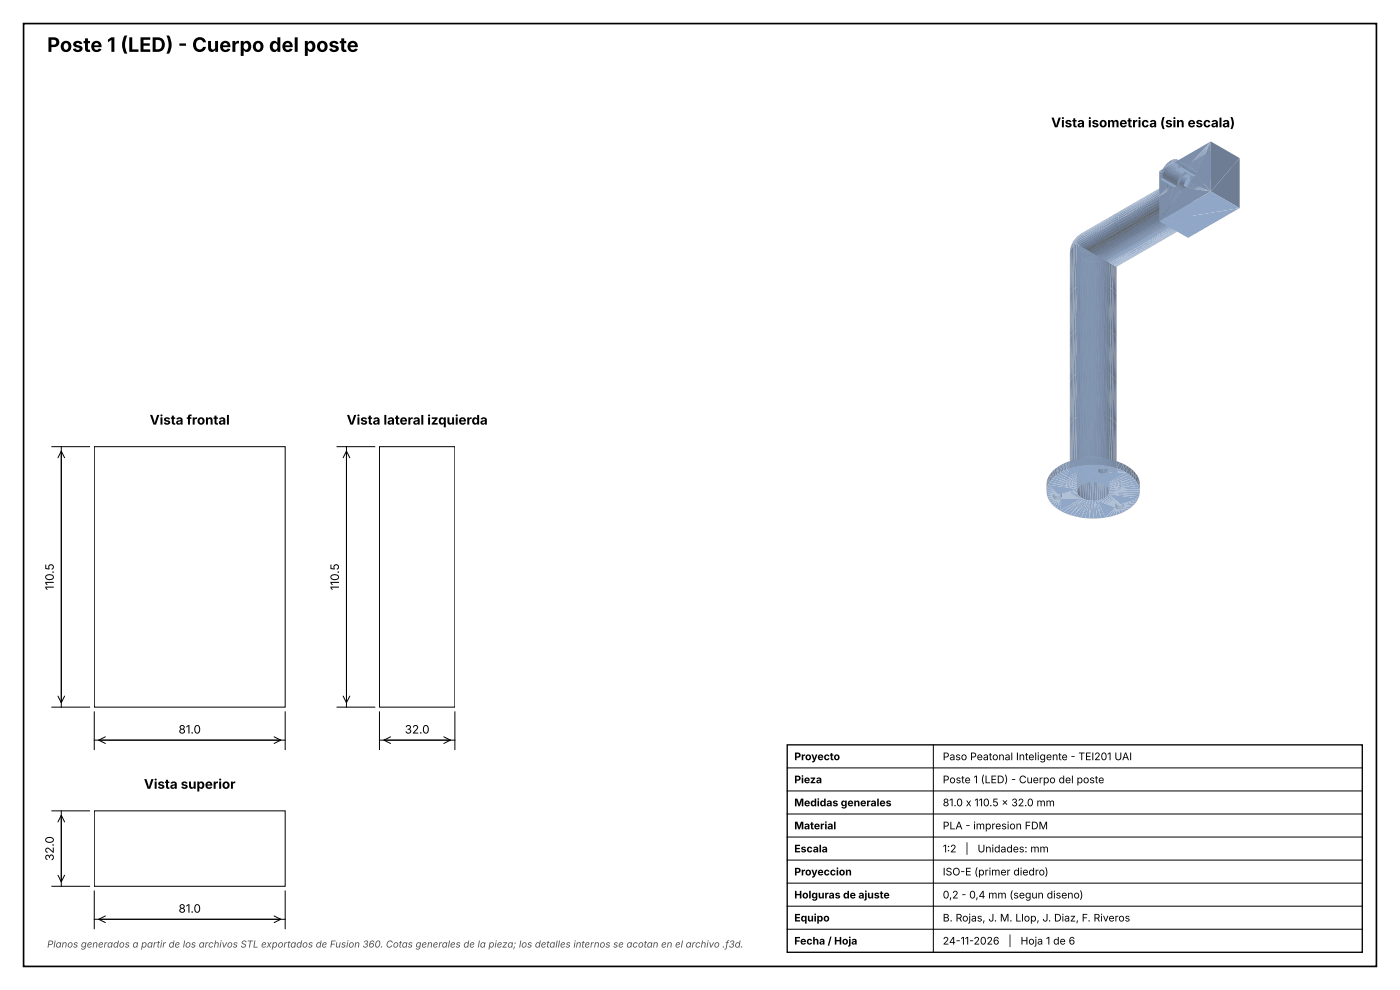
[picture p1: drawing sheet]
<svg xmlns="http://www.w3.org/2000/svg" width="297mm" height="210mm" viewBox="0 0 297 210" stroke-linecap="round" stroke-linejoin="round" font-family="sans-serif">
<defs><g id="words">
<text font-size="4.2" x="10" y="11">Poste 1 (LED) - Cuerpo del poste</text>
<g font-size="2.8">
<text x="223" y="27">Vista isometrica (sin escala)</text>
<text x="31.8" y="90.1">Vista frontal</text>
<text x="73.5" y="90.1">Vista lateral izquierda</text>
<text x="30.5" y="167.3">Vista superior</text>
</g>
<g font-size="2.5">
<text x="11.4" y="125.2" transform="rotate(-90 11.4 125.2)">110.5</text>
<text x="71.9" y="125.2" transform="rotate(-90 71.9 125.2)">110.5</text>
<text x="37.9" y="155.6">81.0</text>
<text x="85.9" y="155.6">32.0</text>
<text x="11.4" y="182.6" transform="rotate(-90 11.4 182.6)">32.0</text>
<text x="37.9" y="193.6">81.0</text>
</g>
<g font-size="2.2">
<text x="168.5" y="161.3">Proyecto</text>
<text x="200" y="161.3">Paso Peatonal Inteligente - TEI201 UAI</text>
<text x="168.5" y="166.1">Pieza</text>
<text x="200" y="166.1">Poste 1 (LED) - Cuerpo del poste</text>
<text x="168.5" y="171">Medidas generales</text>
<text x="200" y="171">81.0 x 110.5 x 32.0 mm</text>
<text x="168.5" y="175.9">Material</text>
<text x="200" y="175.9">PLA - impresion FDM</text>
<text x="168.5" y="180.8">Escala</text>
<text x="168.5" y="185.7">Proyeccion</text>
<text x="200" y="180.8">1:2</text>
<text x="200" y="185.7">ISO-E (primer diedro)</text>
<text x="204.8" y="180.8">|</text>
<text x="207.4" y="180.8">Unidades: mm</text>
<text x="168.5" y="190.6">Holguras de ajuste</text>
<text x="200" y="190.6">0,2 - 0,4 mm (segun diseno)</text>
<text x="168.5" y="195.5">Equipo</text>
<text x="200" y="195.5">B. Rojas, J. M. Llop, J. Diaz, F. Riveros</text>
<text x="168.5" y="200.4">Fecha / Hoja</text>
<text x="200" y="200.4">24-11-2026</text>
<text x="213.9" y="200.4">|</text>
<text x="216.5" y="200.4">Hoja 1 de 6</text>
</g>
<text font-size="2" fill="#4d4d4d" x="10" y="201">Planos generados a partir de los archivos STL exportados de Fusion 360. Cotas generales de la pieza; los detalles internos se acotan en el archivo .f3d.</text>
</g></defs>
<path d="M20 94.7h40.5v55.3h-40.5zM80.5 94.7h16v55.3h-16zM20 172h40.5v16h-40.5z" fill="none" stroke="#000" stroke-width=".21"/>
<path d="M231.9 53.3v.5l-.5 .1z" fill="#5d697b"/>
<path d="M231.9 53.3l.5 .1-.5 .4z" fill="#5b6779"/>
<path d="M231.9 53.8l.5 .1-.5 .4z" fill="#606d80"/>
<path d="M231.9 53.8l.5-.4v.5z" fill="#5b6779"/>
<path d="M231.4 53.4l.5-.1-.5 .6z" fill="#5d697b"/>
<g fill="#5f6c7e">
<path d="M231.4 53.9l.5-.1-.4 .6z"/>
<path d="M231.9 53.8v.5l-.4 .1z"/>
</g>
<path d="M232.4 53.9v.5l-.5-.1z" fill="#606d80"/>
<path d="M231.9 52.9v.4l-.5 .1z" fill="#67758a"/>
<path d="M231.4 53.4v.5h-.4z" fill="#5d6a7c"/>
<path d="M231.9 53.3l.5-.4v.5z" fill="#657388"/>
<path d="M232.4 53.9h.5l-.5 .5z" fill="#626f83"/>
<path d="M232.4 53.4h.5l-.5 .5z" fill="#596576"/>
<path d="M231.4 53.9l.1 .5h-.5z" fill="#5e6a7d"/>
<path d="M231.9 52.9h.5l-.5 .4z" fill="#657388"/>
<path d="M231.9 54.3l.5 .1-.5 .4z" fill="#6a798f"/>
<path d="M232.4 53.9l.5-.5v.5z" fill="#596576"/>
<path d="M231.4 52.9h.5l-.5 .5z" fill="#67758a"/>
<path d="M231.5 54.4l.4-.1-.4 .5z" fill="#69778d"/>
<path d="M231 53.9h.4l-.4 .5z" fill="#5e6a7d"/>
<path d="M230.9 53.4h.5l-.4 .5z" fill="#5d6a7c"/>
<path d="M231.4 52.9v.5h-.5z" fill="#68768b"/>
<path d="M232.4 54.4l.5-.5-.1 .5z" fill="#626f83"/>
<path d="M231.9 54.3v.5h-.4z" fill="#69778d"/>
<path d="M232.4 54.4l-.1 .4h-.4z" fill="#6a798f"/>
<path d="M232.4 54.4h.4l-.5 .4z" fill="#6c7b91"/>
<g fill="#637185">
<path d="M232.4 52.9h.5l-.5 .5z"/>
<path d="M232.4 53.4l.5-.5v.5z"/>
</g>
<path d="M231 54.4h.5l-.4 .5z" fill="#68768c"/>
<path d="M231.4 52.9l.5-.5v.5z" fill="#708098"/>
<path d="M231.5 54.4v.4l-.4 .1z" fill="#68768c"/>
<path d="M230.9 52.9h.5l-.5 .5z" fill="#68768b"/>
<path d="M230.9 53.4l.1 .5h-.5z" fill="#5e6a7d"/>
<path d="M231.9 52.9l.5-.5v.5z" fill="#6f7e96"/>
<path d="M232.9 53.9h.4l-.5 .5z" fill="#647286"/>
<path d="M232.9 53.4l.5 .1-.5 .4z" fill="#5a6678"/>
<path d="M231 53.9v.5h-.4z" fill="#5e6a7d"/>
<path d="M232.3 54.8l.5-.4-.1 .5z" fill="#6c7b91"/>
<path d="M231.9 52.4h.5l-.5 .5z" fill="#6f7e96"/>
<path d="M231.4 52.4v.5h-.5z" fill="#718199"/>
<path d="M231.9 54.8h.4l-.4 .5z" fill="#74849d"/>
<path d="M230.9 52.9v.5l-.4 .1z" fill="#68768c"/>
<path d="M230.5 53.9h.5l-.4 .5z" fill="#5e6a7d"/>
<path d="M231.4 52.4h.5l-.5 .5z" fill="#708098"/>
<path d="M231.5 54.8h.4l-.3 .5z" fill="#73839b"/>
<path d="M232.9 53.9l.5-.4-.1 .4z" fill="#5a6678"/>
<path d="M232.8 54.4h.4l-.5 .5z" fill="#6e7d94"/>
<path d="M230.5 53.5l.4-.1-.4 .5z" fill="#5e6a7d"/>
<path d="M232.8 54.4l.5-.5-.1 .5z" fill="#647286"/>
<path d="M232.4 52.9l.5-.5v.5z" fill="#6d7c93"/>
<path d="M232.9 52.9l.5 .1-.5 .4z" fill="#616e81"/>
<path d="M232.3 54.8l.4 .1-.4 .4z" fill="#75869f"/>
<path d="M231 54.4l.1 .5h-.4z" fill="#68768b"/>
<path d="M232.4 52.4h.5l-.5 .5z" fill="#6d7c93"/>
<path d="M230.6 54.4h.4l-.3 .5z" fill="#68768b"/>
<path d="M231.9 54.8v.5h-.3z" fill="#73839b"/>
<path d="M232.9 53.4l.5-.4v.5z" fill="#616e81"/>
<path d="M231.1 54.9l.4-.1-.3 .5z" fill="#72829a"/>
<path d="M232.3 54.8v.5h-.4z" fill="#74849d"/>
<path d="M230.9 52.4h.5l-.5 .5z" fill="#718199"/>
<path d="M230.4 53l.5-.1-.4 .6z" fill="#68768c"/>
<path d="M232.7 54.9l.5-.5-.1 .5z" fill="#6e7d94"/>
<g fill="#72829a">
<path d="M231.5 54.8l.1 .5h-.4z"/>
<path d="M230.9 52.4v.5l-.5 .1z"/>
</g>
<path d="M231.4 52.4l.5-.5v.5z" fill="#7a8ba5"/>
<path d="M232.3 55.3l.4-.4-.1 .4z" fill="#75869f"/>
<path d="M233.3 53.9l.4 .1-.5 .4z" fill="#67758a"/>
<g fill="#5e6a7d">
<path d="M230.5 53.5v.4l-.4 .1z"/>
<path d="M230.5 53.9l.1 .5-.4 .1z"/>
</g>
<path d="M231.9 52.4l.5-.4v.4z" fill="#7889a3"/>
<path d="M232.7 54.9h.4l-.5 .4z" fill="#7788a2"/>
<path d="M233.4 53.5h.4l-.5 .4z" fill="#5d697c"/>
<path d="M233.2 54.4l.4 .1-.5 .4z" fill="#708098"/>
<path d="M232.9 52.4l.5 .1-.5 .4z" fill="#6a798f"/>
<path d="M230.7 54.9h.4l-.2 .5z" fill="#72829a"/>
<path d="M232.9 52.9l.5-.4v.5z" fill="#6a798f"/>
<path d="M230.9 52.4l.5-.4v.4z" fill="#7b8ca7"/>
<path d="M231.1 54.9l.1 .4-.3 .1z" fill="#72829a"/>
<path d="M230.4 53l.1 .5h-.5z" fill="#68768b"/>
<path d="M230.1 54l.4-.1-.3 .6z" fill="#5e6a7d"/>
<path d="M231.9 51.9l.5 .1-.5 .4z" fill="#7889a3"/>
<path d="M230.6 54.4l.1 .5-.3 .1z" fill="#68768c"/>
<path d="M231.9 55.3h.4l-.3 .4z" fill="#7c8ea9"/>
<path d="M233.2 54.4l.5-.4-.1 .5z" fill="#67758a"/>
<path d="M233.3 53.9l.5-.4-.1 .5z" fill="#5d697c"/>
<path d="M231.4 52l.5-.1-.5 .5z" fill="#7a8ba5"/>
<path d="M231.6 55.3h.3l-.4 .4z" fill="#7c8ea9"/>
<path d="M232.4 52.4l.5-.4v.4z" fill="#7687a0"/>
<g fill="#5e6a7d">
<path d="M230 53.5h.5l-.4 .5z"/>
<path d="M233.4 53l.5 .3-.5 .2z"/>
</g>
<path d="M230.4 52.5l.5-.1-.5 .6z" fill="#72829a"/>
<path d="M232.6 55.3l.5-.4-.2 .5z" fill="#7788a2"/>
<path d="M230.2 54.5l.4-.1-.2 .6z" fill="#68768c"/>
<path d="M231.2 55.3h.4l-.1 .4z" fill="#7b8ca7"/>
<path d="M232.3 55.3h.3l-.1 .4z" fill="#7e90ab"/>
<path d="M232.4 52h.5l-.5 .4z" fill="#7687a0"/>
<path d="M233.1 54.9l.5-.4-.2 .5z" fill="#708098"/>
<path d="M233.4 53.5l.5-.2-.1 .2z" fill="#5e6b7e"/>
<path d="M233.1 54.9l.3 .1-.5 .4z" fill="#798ba5"/>
<path d="M231.9 55.3l.1 .4h-.5z" fill="#7d8faa"/>
<path d="M230.9 52h.5l-.5 .4z" fill="#7b8ca7"/>
<path d="M233.4 52.5l.3 .4-.3 .1z" fill="#69778d"/>
<path d="M230 53.1l.4-.1-.4 .5z" fill="#68768b"/>
<path d="M232.3 55.3l.2 .4h-.5z" fill="#7f91ad"/>
<path d="M230.9 52v.4l-.5 .1z" fill="#7b8da7"/>
<path d="M230.4 52.5v.5l-.4 .1z" fill="#72829a"/>
<path d="M232.6 55.3l.3 .1-.4 .3z" fill="#7f91ad"/>
<path d="M233.4 53l.3-.1 .2 .4z" fill="#5f6b7e"/>
<path d="M233.1 52l.3 .5-.5-.1z" fill="#72839b"/>
<path d="M230.7 54.9l.2 .5h-.3z" fill="#72829a"/>
<path d="M230.9 55.4l.3-.1-.2 .3z" fill="#798ba5"/>
<path d="M230.4 55l.3-.1-.1 .5z" fill="#72829a"/>
<path d="M232.9 52h.2l-.2 .4z" fill="#75859e"/>
<path d="M231.2 55.3l.3 .4-.5-.1z" fill="#7c8ea9"/>
<path d="M230.1 54l.1 .5-.3 .1z" fill="#5e6b7e"/>
<path d="M233.7 54l.4 .1-.5 .4z" fill="#6a788e"/>
<path d="M233.8 53.5l.3 .3-.4 .2z" fill="#5f6c7f"/>
<path d="M233.4 52.4l.3 .5z" fill="#6b798f"/>
<path d="M231.4 52l.5-.5v.4z" fill="#8295b2"/>
<path d="M230 53.5l.1 .5-.3 .1z" fill="#5d697c"/>
<path d="M231.9 51.9l.5-.3v.4z" fill="#8194b0"/>
<path d="M233.6 54.5l.3 .1-.5 .4z" fill="#73839c"/>
<path d="M232.9 55.4l.5-.4-.2 .4z" fill="#798ba5"/>
<path d="M233.1 52l.3 .5z" fill="#72839b"/>
<path d="M230.2 54.5l.2 .5-.3 .1z" fill="#69778c"/>
<path d="M233.9 53.3l.2 .5-.3-.3z" fill="#5b6779"/>
<path d="M232.5 55.7l.4-.3 .1 .2z" fill="#8093af"/>
<path d="M230.6 55.4h.3l.1 .2z" fill="#7a8ba6"/>
<path d="M230.9 52l.5-.4v.4z" fill="#8396b3"/>
<path d="M232.4 52l.4-.3 .1 .3z" fill="#7d8fab"/>
<path d="M230.5 52.1l.4-.1-.5 .5z" fill="#7b8da7"/>
<path d="M233.7 54l.4-.2v.3z" fill="#637084"/>
<path d="M230 53.1v.4l-.3 .1z" fill="#67758a"/>
<path d="M232.9 55.4h.3l-.2 .2z" fill="#7f91ad"/>
<path d="M229.8 54.1l.3-.1-.2 .6z" fill="#5e6b7e"/>
<path d="M230 52.6l.4-.1-.4 .6z" fill="#72829a"/>
<path d="M233.6 54.5l.5-.4-.2 .5z" fill="#6a788e"/>
<path d="M229.9 54.6l.3-.1-.1 .6z" fill="#69778c"/>
<path d="M231.9 51.5l.5 .1-.5 .3z" fill="#8194b0"/>
<path d="M230.1 55.1l.3-.1 .2 .4z" fill="#72829b"/>
<path d="M231.4 51.6l.5-.1-.5 .5z" fill="#8295b2"/>
<path d="M229.7 53.6l.3-.1-.2 .6z" fill="#5d697c"/>
<path d="M232.8 51.7l.3 .3h-.2z" fill="#7d8faa"/>
<path d="M232.4 51.6l.4 .1-.4 .3z" fill="#7f92ae"/>
<path d="M233.4 55l.5-.4-.2 .5z" fill="#73839c"/>
<path d="M230.5 52.1l-.1 .4-.4 .1z" fill="#7b8da7"/>
<path d="M233.4 55l.1 .5-.3-.1z" fill="#7c8da8"/>
<path d="M230.6 55.4l.4 .2h-.4z" fill="#7b8ca7"/>
<path d="M233.4 55l.3 .1-.2 .4z" fill="#7b8da8"/>
<path d="M230.5 52.1l.5-.5-.1 .4z" fill="#8497b4"/>
<path d="M231 51.6h.4l-.5 .4z" fill="#8396b3"/>
<path d="M230.1 55.1l.5 .3v.2z" fill="#74859e"/>
<path d="M233 55.6l.2-.2 .3 .1z" fill="#8396b3"/>
<path d="M230 52.6v.5l-.4 .1z" fill="#718199"/>
<path d="M229.6 53.2l.4-.1-.3 .5z" fill="#67758a"/>
<path d="M234.1 53.8l.1 .5z" fill="#647185"/>
<path d="M234.1 54.1l.1 .2-.3 .3z" fill="#6c7a91"/>
<path d="M229.8 54.1l.1 .5-.3 .1z" fill="#606c7f"/>
<path d="M231.9 51.5l.6-.2-.1 .3z" fill="#889cba"/>
<path d="M230 52.1h.5l-.5 .5z" fill="#7b8da7"/>
<path d="M233.9 54.6l.3 .1-.5 .4z" fill="#7687a0"/>
<path d="M232.5 51.3l.3 .4-.4-.1z" fill="#8498b5"/>
<path d="M230.1 55.1l.5 .5-.5-.2z" fill="#74849c"/>
<path d="M229.9 54.6l.2 .5-.3 .1z" fill="#6a788e"/>
<path d="M229.7 53.6l.1 .5-.4 .1z" fill="#5c687a"/>
<path d="M231.4 51.6l.5-.4v.3z" fill="#8a9ebd"/>
<path d="M234.2 54.3v.4l-.3-.1z" fill="#6f7e96"/>
<path d="M230.5 51.6h.5l-.5 .5z" fill="#8497b4"/>
<path d="M229.6 52.7l.4-.1-.4 .6z" fill="#718199"/>
<path d="M233.7 55.1l.2 .2-.4 .2z" fill="#7e90ab"/>
<path d="M231 51.6l.5-.4-.1 .4z" fill="#8b9fbe"/>
<path d="M230 52.1l.5-.5v.5z" fill="#8397b4"/>
<path d="M229.8 55.2l.3-.1v.3z" fill="#718199"/>
<path d="M229.6 54.7l.3-.1-.1 .6z" fill="#6a788e"/>
<path d="M231.9 51.2l.6 .1-.6 .2z" fill="#899dbb"/>
<path d="M229.4 54.2l.4-.1-.2 .6z" fill="#606c7f"/>
<path d="M229.6 53.2l.1 .4-.4 .2z" fill="#667489"/>
<path d="M230 52.1v.5l-.4 .1z" fill="#7a8ca6"/>
<path d="M233.7 55.1l.5-.4-.2 .5z" fill="#7687a0"/>
<path d="M233.7 55.1l.3 .1-.1 .1z" fill="#7c8ea9"/>
<path d="M229.3 53.8l.4-.2-.3 .6z" fill="#5c687a"/>
<path d="M231.5 51.2h.4l-.5 .4z" fill="#8a9ebd"/>
<path d="M234.2 54.3l.1 .4z" fill="#6e7e95"/>
<path d="M230.5 51.6l.5-.4v.4z" fill="#8ba0bf"/>
<path d="M234.2 54.7l-.2 .5z" fill="#7889a3"/>
<path d="M231 51.2h.5l-.5 .4z" fill="#8b9fbe"/>
<path d="M229.6 52.7v.5l-.3 .1z" fill="#707f97"/>
<path d="M229.7 55.2h.1l.3 .2z" fill="#74859e"/>
<path d="M229.3 53.3l.3-.1-.3 .6z" fill="#667489"/>
<path d="M230.1 51.7l.4-.1-.5 .5z" fill="#8397b4"/>
<path d="M231.9 51.2l.2-.1 .4 .2z" fill="#8b9fbe"/>
<path d="M229.6 54.7l.2 .5h-.1z" fill="#6b7a90"/>
<path d="M229.7 52.2l.3-.1-.4 .6z" fill="#7a8ca6"/>
<path d="M229.4 54.2l.2 .5-.3 .1z" fill="#616e82"/>
<path d="M234 55.2l.3-.1-.4 .2z" fill="#7e91ac"/>
<path d="M234.3 54.7v.4l-.3 .1z" fill="#798aa4"/>
<path d="M230.1 51.7l-.1 .4-.3 .1z" fill="#8396b3"/>
<path d="M229.3 53.8l.1 .4-.2 .2z" fill="#5a6677"/>
<path d="M230.6 51.3l.4-.1-.5 .4z" fill="#8ba0bf"/>
<path d="M229.3 54.8l.3-.1 .1 .5z" fill="#6a798f"/>
<path d="M230.1 51.7l.5-.4-.1 .3z" fill="#8ba0bf"/>
<path d="M231.7 50.9l.2 .3h-.4z" fill="#90a6c6"/>
<path d="M229.3 52.8l.3-.1-.3 .6z" fill="#707f97"/>
<path d="M229.7 52.2l-.1 .5-.3 .1z" fill="#798aa4"/>
<path d="M231.7 50.9l.4 .2-.2 .1z" fill="#91a6c7"/>
<path d="M229.2 54.4l.2-.2-.1 .6z" fill="#616e82"/>
<path d="M231 51.2l.5-.3v.3z" fill="#91a7c8"/>
<path d="M229.3 53.3v.5l-.3 .1z" fill="#647286"/>
<path d="M229 53.9l.3-.1-.1 .6z" fill="#5a6677"/>
<path d="M229.8 51.8l.3-.1-.4 .5z" fill="#8396b3"/>
<path d="M229.3 54.8l.4 .4-.4-.2z" fill="#6c7b91"/>
<path d="M231.5 50.9h.2l-.2 .3z" fill="#91a7c7"/>
<path d="M230.6 51.3l.5-.4-.1 .3z" fill="#92a8c8"/>
<path d="M230.2 51.4l.4-.1-.5 .4z" fill="#8ba0bf"/>
<path d="M229.3 52.8v.5l-.3 .1z" fill="#6e7d94"/>
<path d="M229.3 52.4l.4-.2-.4 .6z" fill="#798aa4"/>
<path d="M231.1 50.9h.4l-.5 .3z" fill="#91a7c8"/>
<path d="M229.8 51.8l.4-.4-.1 .3z" fill="#8a9fbe"/>
<path d="M229 53.4l.3-.1-.3 .6z" fill="#647286"/>
<path d="M229.8 51.8l-.1 .4-.4 .2z" fill="#8295b1"/>
<path d="M229.2 54.4l.1 .4h-.3z" fill="#637185"/>
<g fill="#92a8c8">
<path d="M230.2 51.4l.5-.4-.1 .3z"/>
<path d="M230.7 51l.4-.1-.5 .4z"/>
</g>
<path d="M229 54.8h.3v.2z" fill="#667489"/>
<path d="M229 53.9l.2 .5-.2 .1z" fill="#596576"/>
<path d="M229.3 52.4v.4l-.3 .1z" fill="#7788a2"/>
<path d="M229 52.9l.3-.1-.3 .6z" fill="#6e7d94"/>
<path d="M231.4 50.7l.3 .2z" fill="#96adcf"/>
<path d="M229.9 51.4h.3l-.4 .4z" fill="#8a9fbe"/>
<path d="M231.1 50.9l.3-.2 .1 .2z" fill="#96acce"/>
<path d="M229.4 51.9l.4-.1-.5 .6z" fill="#8295b1"/>
<path d="M229 53.4v.5l-.2 .1z" fill="#626f83"/>
<path d="M229 54.5l.2-.1-.2 .4z" fill="#637084"/>
<path d="M229.9 51.4l-.1 .4-.4 .1z" fill="#899ebc"/>
<path d="M230.4 51h.3l-.5 .4z" fill="#92a8c8"/>
<path d="M228.8 54l.2-.1v.6z" fill="#596576"/>
<path d="M229.9 51.4l.5-.4-.2 .4z" fill="#91a7c7"/>
<path d="M229 52.5l.3-.1-.3 .5z" fill="#7788a2"/>
<path d="M230.9 50.7l.2 .2-.4 .1z" fill="#97aed0"/>
<path d="M229.4 51.9l-.1 .5-.3 .1z" fill="#8093ae"/>
<path d="M229 52.9v.5l-.2 .2z" fill="#6c7b91"/>
<path d="M228.8 53.6l.2-.2-.2 .6z" fill="#626f83"/>
<path d="M231 50.7h.4l-.3 .2z" fill="#98afd1"/>
<path d="M230.4 51l.5-.3-.2 .3z" fill="#97aed0"/>
<path d="M229.6 51.6l.3-.2-.5 .5z" fill="#899ebc"/>
<path d="M228.8 54.5h.2v.3z" fill="#627084"/>
<path d="M230.1 51.1l.3-.1-.5 .4z" fill="#91a7c7"/>
<path d="M230.9 50.7h.1l.1 .2z" fill="#98afd1"/>
<path d="M228.8 54l.2 .5h-.2z" fill="#5b6779"/>
<path d="M229 52.5v.4l-.2 .2z" fill="#75869f"/>
<path d="M229.2 52.1l.2-.2-.4 .6z" fill="#8093ae"/>
<path d="M228.8 53.1l.2-.2-.2 .7z" fill="#6c7b91"/>
<path d="M229.6 51.6l.5-.5-.2 .3z" fill="#90a6c6"/>
<path d="M229.6 51.6l-.2 .3-.2 .2z" fill="#889cba"/>
<path d="M230.6 50.8l.3-.1-.5 .3z" fill="#97aed0"/>
<path d="M228.8 53.6v.4l-.1 .2z" fill="#5f6c7f"/>
<path d="M230.1 51.1l.5-.3-.2 .2z" fill="#96adcf"/>
<path d="M228.8 54v.5l-.1-.3z" fill="#5a6677"/>
<path d="M233.4 52.4l6.4-3.1-6.1 3.6z" fill="#6a798f"/>
<path d="M229.2 52.1l-.2 .4-.2 .1z" fill="#7e90ab"/>
<path d="M228.8 52.6l.2-.1-.2 .6z" fill="#75869f"/>
<path d="M233.7 52.9l6.3-3.1-6.1 3.5z" fill="#606d80"/>
<path d="M229.8 51.2l.3-.1-.5 .5z" fill="#90a6c6"/>
<path d="M233.1 52l6.4-3.1-6.1 3.5z" fill="#73849c"/>
<path d="M228.8 53.1v.5l-.2 .1z" fill="#69778d"/>
<path d="M229.3 51.7l.3-.1-.4 .5z" fill="#889cba"/>
<path d="M230.7 50.6l.3 .1z" fill="#9bb2d6"/>
<path d="M228.8 53.6l-.1 .6-.1-.5z" fill="#5f6c7f"/>
<path d="M230.3 50.9l.3-.1-.5 .3z" fill="#96adcf"/>
<path d="M233.9 53.3l6.3-3-6.1 3.5z" fill="#5b6779"/>
<path d="M232.8 51.7l6.4-3.2-6.1 3.5z" fill="#7c8ea9"/>
<path d="M230.7 50.6l.2 .1-.3 .1z" fill="#9bb2d5"/>
<path d="M229.3 51.7l.5-.5z" fill="#8fa4c4"/>
<path d="M229.8 51.2l.5-.3z" fill="#96acce"/>
<path d="M228.7 54.2l.1 .3z" fill="#5e6a7d"/>
<path d="M229 52.2l.2-.1-.4 .5z" fill="#7e90ab"/>
<path d="M229.3 51.7l-.3 .5z" fill="#8699b7"/>
<path d="M228.8 52.6l-.2 .7z" fill="#72839b"/>
<path d="M230.3 50.9l.4-.3z" fill="#9ab1d4"/>
<path d="M234.1 53.8l6.2-3.1-6.1 3.6z" fill="#657387"/>
<path d="M228.8 53.1l-.2 .6v-.4z" fill="#69778d"/>
<path d="M228.6 53.7v.6z" fill="#5d6a7c"/>
<path d="M232.5 51.3l6.4-3.2-6.1 3.6z" fill="#8498b5"/>
<path d="M231.5 55.7h.5l-.2 8.4z" fill="#8093af"/>
<path d="M232 55.7h.5l-.2 8.4z" fill="#8294b1"/>
<path d="M229.6 51.3l.2-.1-.5 .5z" fill="#8fa4c4"/>
<path d="M230.1 50.9h.2l-.5 .3z" fill="#96acce"/>
<path d="M231 55.6l.5 .1-.2 8.4z" fill="#7e90ac"/>
<path d="M232.5 55.7l.5-.1-.2 8.5z" fill="#8295b1"/>
<path d="M229 52.2l-.3 .6z" fill="#7b8da8"/>
<path d="M229.6 51.3l.5-.4z" fill="#94abcc"/>
<path d="M229.2 51.8l.1-.1-.3 .5z" fill="#8699b7"/>
<path d="M228.8 52.6l-.2 .7z" fill="#72839b"/>
<path d="M234.2 54.3l6.2-3.1-6.1 3.5z" fill="#6f7e95"/>
<path d="M230.6 55.6h.4l-.2 8.4z" fill="#7b8da7"/>
<path d="M229.6 51.3l-.4 .5z" fill="#8da2c1"/>
<path d="M228.6 53.7v.6z" fill="#5e6a7d"/>
<path d="M230.4 50.7l.3-.1-.4 .3z" fill="#9ab2d5"/>
<path d="M232.1 51.1l6.5-3.3-6.1 3.5z" fill="#8ba0bf"/>
<path d="M228.6 53.3l-.1 .6z" fill="#667489"/>
<path d="M230.1 50.9l.3-.2z" fill="#99b1d4"/>
<path d="M233 55.6l.5-.1-.2 8.5z" fill="#8194b0"/>
<path d="M229.9 51l.2-.1-.5 .4z" fill="#94abcc"/>
<path d="M229.2 51.8l-.4 .6z" fill="#8397b3"/>
<path d="M230.3 55.4v8.5" fill="none" stroke="#7788a2" stroke-width=".45"/>
<path d="M229 52.2l-.3 .6z" fill="#7b8da8"/>
<path d="M228.5 53.9l.1 .4z" fill="#5e6a7d"/>
<path d="M229.4 51.5l.2-.2-.4 .5z" fill="#8da2c1"/>
<path d="M228.7 52.8l-.2 .6z" fill="#6f7f96"/>
<path d="M234.3 54.7l6.1-3.1-6.1 3.5z" fill="#7889a3"/>
<path d="M229.9 51l.5-.3z" fill="#99b0d3"/>
<path d="M228.6 53.3l-.1 .6z" fill="#667489"/>
<path d="M233.7 55.3v8.5" fill="none" stroke="#8092ae" stroke-width=".43"/>
<path d="M229.4 51.5l.5-.5z" fill="#93a9ca"/>
<path d="M231.7 50.9l6.5-3.4-6.1 3.6z" fill="#91a7c8"/>
<path d="M229.2 51.8l-.4 .6z" fill="#8397b3"/>
<path d="M229.4 51.5l-.4 .5z" fill="#8a9fbe"/>
<path d="M229.9 55.2v8.6" fill="none" stroke="#73839b" stroke-width=".41"/>
<path d="M228.8 52.4l-.2 .6z" fill="#788aa3"/>
<path d="M228.7 52.8l-.2 .6z" fill="#6f7f96"/>
<path d="M228.5 53.7v.3z" fill="#606c80"/>
<path d="M229.4 51.5l.5-.5z" fill="#93a9ca"/>
<path d="M234.3 55.1l6.1-3.5-5.9 3.7z" fill="#7f91ad"/>
<path d="M229.9 51l.5-.3z" fill="#99b0d3"/>
<path d="M228.5 53.4v.5z" fill="#647186"/>
<path d="M234.1 55.1v8.6" fill="none" stroke="#7d90ab" stroke-width=".39"/>
<path d="M229.7 51.1l.5-.3z" fill="#97aed0"/>
<path d="M229.4 51.5l-.4 .5z" fill="#8a9fbe"/>
<path d="M231.4 50.7l6.5-3.4-6.2 3.6z" fill="#96adce"/>
<path d="M228.8 52.4l-.2 .6z" fill="#788aa3"/>
<path d="M228.4 50.3l-.4 .4z" fill="#8da2c1"/>
<path d="M227.6 51.3l-.2 .5z" fill="#7f92ad"/>
<path d="M229.5 55v8.6" fill="none" stroke="#6e7d94" stroke-width=".36"/>
<path d="M228.3 50.4l-.4 .5z" fill="#8da2c1"/>
<path d="M228.8 49.9l.5-.3z" fill="#97add0"/>
<path d="M227.5 51.5l-.2 .5z" fill="#7f92ad"/>
<path d="M227.1 52.5l-.1 .6z" fill="#6f7e95"/>
<path d="M227 53.1v.5z" fill="#69778d"/>
<path d="M234.4 55.1v8.4" fill="none" stroke="#7b8da7" stroke-width=".22"/>
<path d="M234.5 55.3l5.9-3.3-5.7 3.4z" fill="#8497b4"/>
<path d="M227.9 50.9l-.3 .4z" fill="#8599b6"/>
<path d="M227.1 52.7l-.1 .6z" fill="#6f7e95"/>
<path d="M228.4 50.3l.4-.4z" fill="#92a7c8"/>
<path d="M231 50.7l6.5-3.5-6.1 3.5z" fill="#99b0d3"/>
<path d="M228.4 50.3l.3-.2-.4 .3z" fill="#92a7c8"/>
<path d="M227.8 51l-.3 .5z" fill="#8599b6"/>
<path d="M227.3 52l-.2 .5z" fill="#7687a0"/>
<path d="M229.2 54.8v8.5" fill="none" stroke="#68778c" stroke-width=".3"/>
<path d="M228.8 49.9l.5-.3z" fill="#97adcf"/>
<path d="M228.3 50.4l-.4 .5z" fill="#8b9fbe"/>
<path d="M227.3 52.2l-.2 .5z" fill="#7687a0"/>
<path d="M227 53.3v.3z" fill="#667388"/>
<path d="M234.6 55.3v8.2" fill="none" stroke="#798aa4" stroke-width=".25"/>
<path d="M228.8 49.9l.2-.1-.3 .3z" fill="#95abcd"/>
<path d="M227.9 50.9l.3-.3-.4 .4z" fill="#8b9fbe"/>
<path d="M227.5 51.5l-.2 .5z" fill="#7d8faa"/>
<path d="M227.1 52.7l-.1 .6z" fill="#6d7c93"/>
<path d="M233.4 52.4l6.1-3.5 .3 .4z" fill="#6a798f"/>
<path d="M233.7 52.9l6.1-3.6 .2 .5z" fill="#606d80"/>
<path d="M234.7 55.4l5.6-3-5.4 3.1z" fill="#899dbb"/>
<path d="M233.1 52l6.1-3.5 .3 .4z" fill="#73849c"/>
<path d="M227.5 51.7l-.2 .5z" fill="#7d8faa"/>
<path d="M233.9 53.3l6.1-3.5 .2 .5z" fill="#5b6779"/>
<path d="M228.3 50.4l.4-.3z" fill="#90a5c5"/>
<path d="M230.7 50.6l6.5-3.5-6.2 3.6z" fill="#9bb3d6"/>
<path d="M228.9 54.5v8.6" fill="none" stroke="#627084" stroke-width=".24"/>
<path d="M227.8 51l-.3 .5z" fill="#8396b3"/>
<path d="M228.3 50.4l.3-.2-.4 .4z" fill="#90a5c5"/>
<path d="M232.8 51.7l6.1-3.6 .3 .4z" fill="#7c8ea9"/>
<path d="M228.7 50.1l.3-.3-.4 .4z" fill="#94aacb"/>
<path d="M234.1 53.8l6.1-3.5 .1 .4z" fill="#657387"/>
<path d="M227.1 52.7l-.1 .5z" fill="#6e7d94"/>
<path d="M227.8 51.2l-.3 .5z" fill="#8396b3"/>
<path d="M234.8 55.4v7.8" fill="none" stroke="#7687a0" stroke-width=".21"/>
<path d="M227.3 52.2v.2l-.2 .3z" fill="#73839c"/>
<path d="M228.2 50.6l-.4 .4z" fill="#899dbb"/>
<path d="M234.9 55.5l5.4-3.1-5.2 3.2z" fill="#8da2c2"/>
<path d="M232.5 51.3l6.1-3.5 .3 .3z" fill="#8498b5"/>
<path d="M234.2 54.3l6.1-3.6 .1 .5z" fill="#6f7e95"/>
<path d="M228.6 50.2l.4-.4z" fill="#94aacb"/>
<path d="M227.8 51l.4-.3-.4 .5z" fill="#899dbb"/>
<path d="M227.3 52.4l-.1 .5-.1-.2z" fill="#73839c"/>
<path d="M227.2 52.9l-.2 .3z" fill="#67758a"/>
<path d="M227.5 51.7l.1 .1-.3 .4z" fill="#7a8ca6"/>
<path d="M228.2 50.6l.4-.4z" fill="#8ea3c3"/>
<path d="M228.7 54.3v8.5" fill="none" stroke="#5c687b" stroke-width=".21"/>
<path d="M230.4 50.7l6.4-3.6z" fill="#9bb3d6"/>
<path d="M228.2 50.6l.4-.3-.4 .4z" fill="#8ea3c3"/>
<path d="M232.1 51.1l6.1-3.6 .4 .3z" fill="#8ba0bf"/>
<path d="M227.6 51.8l-.3 .6v-.2z" fill="#7a8ca6"/>
<path d="M228.6 50.2l.2-.1-.2 .2z" fill="#91a6c7"/>
<path d="M227.8 51.2l.1 .2-.4 .3z" fill="#8193af"/>
<path d="M234.3 54.7l6.1-3.5v.4z" fill="#7889a3"/>
<path d="M232 55.7l.3 8.4h-.5z" fill="#8194b0"/>
<path d="M227.3 52.4l-.1 .5z" fill="#72829a"/>
<path d="M231.5 55.7l.3 8.4h-.5z" fill="#7f92ae"/>
<path d="M232.5 55.7l.3 8.4h-.5z" fill="#8295b1"/>
<path d="M235 55.5v7.5" fill="none" stroke="#73839b" stroke-width=".21"/>
<path d="M231 55.6l.3 8.5-.5-.1z" fill="#7d8faa"/>
<path d="M227.5 51.7l.4-.3-.3 .4z" fill="#8193af"/>
<path d="M235.1 55.6l5.1-2.9-5 2.9z" fill="#91a7c7"/>
<path d="M228.2 50.7v.2l-.4 .3z" fill="#869ab8"/>
<path d="M233 55.6l.3 8.4-.5 .1z" fill="#8295b1"/>
<path d="M227.3 52.4l.1 .2-.2 .3z" fill="#718199"/>
<path d="M228.8 50.1l-.2 .3z" fill="#91a7c7"/>
<path d="M228.2 50.7l.4-.4z" fill="#8ca1c0"/>
<path d="M231.7 50.9l6.2-3.6 .3 .2z" fill="#91a7c8"/>
<path d="M227.8 51.2l.4-.3-.3 .5z" fill="#869ab8"/>
<path d="M230.6 55.6l.2 8.4-.5-.1z" fill="#798ba5"/>
<path d="M227.6 51.8l-.2 .8-.1-.2z" fill="#7788a2"/>
<path d="M228.6 54v8.5" fill="none" stroke="#5b6779" stroke-width=".21"/>
<path d="M230.2 50.8l6.3-3.6z" fill="#9ab2d5"/>
<path d="M228.2 50.7l.4-.3-.4 .5z" fill="#8ca1c0"/>
<path d="M233.5 55.5v8.5" fill="none" stroke="#8194b0" stroke-width=".45"/>
<path d="M235.1 55.6v7.4" fill="none" stroke="#707f97" stroke-width=".21"/>
<path d="M234.5 55.3l5.9-3.7v.4z" fill="#8093af"/>
<path d="M230.1 55.4v8.5" fill="none" stroke="#75869f" stroke-width=".43"/>
<path d="M227.9 51.4l.1 .1-.4 .3z" fill="#7e90ac"/>
<path d="M227.6 51.8l.1 .2-.3 .6z" fill="#7788a2"/>
<path d="M235.2 55.6l4.8-2.7z" fill="#94aacc"/>
<path d="M233.9 55.3v8.5" fill="none" stroke="#7f91ad" stroke-width=".41"/>
<path d="M231.4 50.7l6.1-3.5 .4 .1z" fill="#96adce"/>
<path d="M228.2 50.9l.1 .1-.4 .4z" fill="#8498b5"/>
<path d="M227.6 51.8l.4-.3-.3 .5z" fill="#7e90ac"/>
<path d="M228.6 50.4l-.1 .4-.3 .1z" fill="#8b9fbe"/>
<path d="M229.7 55.2v8.6" fill="none" stroke="#718098" stroke-width=".39"/>
<path d="M227.9 51.4l.4-.4-.3 .5z" fill="#8498b5"/>
<path d="M228.5 53.7v8.5" fill="none" stroke="#616e82" stroke-width=".21"/>
<path d="M227.7 52v.3l-.3 .3z" fill="#7687a0"/>
<path d="M228.2 50.9l.3-.1-.2 .2z" fill="#889dbb"/>
<path d="M234.7 55.4l5.7-3.4-.1 .4z" fill="#889cba"/>
<path d="M235.2 55.6v7.1" fill="none" stroke="#6c7b92" stroke-width=".21"/>
<path d="M235.3 55.7l4.7-2.8z" fill="#97aed0"/>
<path d="M234.3 55.1v8.6" fill="none" stroke="#7c8ea9" stroke-width=".36"/>
<path d="M231 50.7l6.2-3.6 .3 .1z" fill="#99b0d3"/>
<path d="M228 51.5v.5h-.3z" fill="#7c8da8"/>
<path d="M229.3 55v8.6" fill="none" stroke="#6b7a90" stroke-width=".33"/>
<path d="M227.7 52h.3l-.3 .3z" fill="#798ba5"/>
<path d="M228.3 51l.1 .3-.4 .2z" fill="#8295b1"/>
<path d="M228.5 50.8l-.1 .5-.1-.3z" fill="#8699b7"/>
<path d="M228 51.5l.1 .2-.1 .3z" fill="#7c8ea9"/>
<path d="M228 51.5l.4-.2-.3 .4z" fill="#8294b1"/>
<path d="M235.3 55.7v6.7" fill="none" stroke="#68778c" stroke-width=".21"/>
<path d="M235.3 55.7l4.5-2.6z" fill="#99b0d3"/>
<path d="M230.7 50.6l6.1-3.5h.4z" fill="#9bb3d6"/>
<path d="M234.6 55.4v8.1" fill="none" stroke="#798aa4" stroke-width=".3"/>
<path d="M235.1 55.6l5.2-3.2-.1 .3z" fill="#8ea3c3"/>
<path d="M229 54.8v8.5" fill="none" stroke="#667388" stroke-width=".27"/>
<path d="M227 53.2v9.5" fill="none" stroke="#67768b" stroke-width=".21"/>
<path d="M228.1 51.7h.3l-.4 .3z" fill="#7b8da7"/>
<path d="M228.4 51.3v.4h-.3z" fill="#7f91ad"/>
<path d="M235.3 55.7v6.7" fill="none" stroke="#657287" stroke-width=".21"/>
<path d="M234.9 55.5v7.7" fill="none" stroke="#74859e" stroke-width=".24"/>
<path d="M228.8 54.5v8.6" fill="none" stroke="#606c7f" stroke-width=".21"/>
<path d="M230.4 50.7l6.4-3.6z" fill="#9bb3d6"/>
<path d="M235.2 55.6l5-2.9-.2 .2z" fill="#94aacb"/>
<path d="M229 49.8l8.9-5.1z" fill="#97aed1"/>
<path d="M227.1 52.9v9.5" fill="none" stroke="#6c7b91" stroke-width=".21"/>
<path d="M228.6 54.3v8.5" fill="none" stroke="#596576" stroke-width=".21"/>
<path d="M230.2 50.8l6.3-3.6z" fill="#9ab2d5"/>
<path d="M235.1 55.6v7.4" fill="none" stroke="#6f7f96" stroke-width=".21"/>
<path d="M229 49.8l8.6-4.8-8.8 5.1z" fill="#94abcc"/>
<path d="M235.3 55.7l4.7-2.8z" fill="#98afd1"/>
<path d="M227.3 52.6v9.4" fill="none" stroke="#708098" stroke-width=".21"/>
<path d="M228.5 54v8.5" fill="none" stroke="#5e6a7d" stroke-width=".21"/>
<path d="M235.3 55.7v7" fill="none" stroke="#6a798f" stroke-width=".21"/>
<path d="M236.9 56.6v6" fill="none" stroke="#616e81" stroke-width=".21"/>
<path d="M228.8 50.1l8.6-4.8-8.8 5.1z" fill="#90a6c6"/>
<path d="M239.5 48.9l6.4-3.1-6.1 3.5z" fill="#6a798f"/>
<path d="M239.8 49.3l6.4-3-6.2 3.5z" fill="#606d80"/>
<path d="M239.2 48.5l6.5-3.1-6.2 3.5z" fill="#73849c"/>
<path d="M236.8 56.6l6.3-3.6z" fill="#9ab2d5"/>
<path d="M227.5 52.3v9.4" fill="none" stroke="#74859d" stroke-width=".28"/>
<path d="M240 49.8l6.3-3.1-6.1 3.6z" fill="#5b6779"/>
<path d="M238.9 48.1l6.5-3.1-6.2 3.5z" fill="#7c8ea9"/>
<path d="M240.2 50.3l6.3-3.1-6.2 3.5z" fill="#657387"/>
<path d="M238.6 47.8l6.4-3.2-6.1 3.5z" fill="#8498b5"/>
<path d="M236.8 56.6v6" fill="none" stroke="#5d697b" stroke-width=".21"/>
<path d="M228.6 50.4l8.7-4.7-8.8 5.1z" fill="#8ba0bf"/>
<path d="M240.3 50.7l6.2-3.1-6.1 3.6z" fill="#6f7e95"/>
<path d="M235.3 55.7v6.7" fill="none" stroke="#647286" stroke-width=".21"/>
<path d="M238.2 47.5l6.5-3.2-6.1 3.5z" fill="#8ba0bf"/>
<path d="M227.8 52v9.4" fill="none" stroke="#7889a2" stroke-width=".34"/>
<path d="M227 53.6v9.5" fill="none" stroke="#637185" stroke-width=".21"/>
<path d="M236.8 56.6l6-3.5z" fill="#9bb3d6"/>
<path d="M240.4 51.2l6.2-3.1-6.2 3.5z" fill="#7889a3"/>
<path d="M237.9 47.3l6.4-3.3-6.1 3.5z" fill="#91a7c8"/>
<path d="M228.5 50.8l8.7-4.6-8.8 5.1z" fill="#8699b7"/>
<path d="M236.7 56.5v5.8" fill="none" stroke="#596475" stroke-width=".21"/>
<path d="M228.2 51.7v9.4" fill="none" stroke="#7b8ca7" stroke-width=".4"/>
<path d="M240.4 51.6l6.1-3.1-6.1 3.5z" fill="#8093af"/>
<path d="M227 53.2v9.5" fill="none" stroke="#68768c" stroke-width=".21"/>
<path d="M237.5 47.2l6.5-3.4-6.1 3.5z" fill="#96adce"/>
<path d="M236.7 56.5l5.8-3.3-5.7 3.4z" fill="#9bb3d7"/>
<path d="M228.4 51.3l8.8-4.6-8.8 5z" fill="#7f92ae"/>
<path d="M236.9 56.6v6.4" fill="none" stroke="#616e81" stroke-width=".21"/>
<path d="M229.3 49.6l8.8-5.1z" fill="#98afd1"/>
<path d="M231.8 64.1h.5l-.5 8.5z" fill="#8194b0"/>
<path d="M231.3 64.1h.5l-.5 8.4z" fill="#7f92ae"/>
<path d="M232.3 64.1h.5l-.5 8.4z" fill="#8295b1"/>
<path d="M228.6 51.7v9.2" fill="none" stroke="#7d8faa" stroke-width=".36"/>
<path d="M240.4 52l6.1-3.2-6.2 3.6z" fill="#889cba"/>
<path d="M236.6 56.4v5.6" fill="none" stroke="#5d697b" stroke-width=".21"/>
<path d="M230.8 64l.5 .1-.5 8.3z" fill="#7d8faa"/>
<path d="M232.8 64.1l.5-.1-.5 8.5z" fill="#8295b1"/>
<path d="M237.2 47.1l6.4-3.4-6.1 3.5z" fill="#99b0d3"/>
<path d="M230.3 63.9l.5 .1-.5 8.3z" fill="#798ba5"/>
<path d="M227.1 52.9v9.5" fill="none" stroke="#6d7c92" stroke-width=".21"/>
<path d="M228.4 51.7l8.8-5-8.4 5.2z" fill="#798ba5"/>
<path d="M233.5 63.8v8.6" fill="none" stroke="#8193b0" stroke-width=".45"/>
<path d="M236.5 56.4l5.6-3.2-5.4 3.3z" fill="#9bb3d6"/>
<path d="M239.5 48.9l6.2-3.5 .2 .4z" fill="#6a798f"/>
<path d="M239.8 49.3l6.1-3.5 .3 .5z" fill="#606d80"/>
<path d="M240.3 52.4l6-3.3-6.1 3.6z" fill="#8ea4c3"/>
<path d="M239.2 48.5l6.2-3.5 .3 .4z" fill="#73849c"/>
<path d="M230.1 63.8v8.4" fill="none" stroke="#75869f" stroke-width=".43"/>
<path d="M240 49.8l6.2-3.5 .1 .4z" fill="#5b6779"/>
<path d="M229 49.8l8.9-5.1-.3 .3z" fill="#95abcd"/>
<path d="M233.9 63.7v8.6" fill="none" stroke="#7f91ad" stroke-width=".41"/>
<path d="M236.8 47.1l6.5-3.5-6.1 3.5z" fill="#9bb3d6"/>
<path d="M229 51.9v8.7" fill="none" stroke="#7f91ad" stroke-width=".39"/>
<path d="M236.4 56.3v5.3" fill="none" stroke="#616e81" stroke-width=".21"/>
<path d="M238.9 48.1l6.1-3.5 .4 .4z" fill="#7c8ea9"/>
<path d="M240.2 50.3l6.1-3.6 .2 .5z" fill="#657387"/>
<path d="M236.3 56.3l5.8-3.1-5.6 3.2z" fill="#9ab1d4"/>
<path d="M236.8 56.6v6" fill="none" stroke="#5c687a" stroke-width=".21"/>
<path d="M236.8 56.6l6.3-3.6z" fill="#9bb2d5"/>
<path d="M229.7 63.6v8.4" fill="none" stroke="#708098" stroke-width=".39"/>
<path d="M228.8 51.9l8.4-4.7-8 5z" fill="#73849c"/>
<path d="M227.3 52.6v9.4" fill="none" stroke="#718199" stroke-width=".23"/>
<path d="M238.6 47.8l6.1-3.5 .3 .3z" fill="#8498b5"/>
<path d="M234.3 63.5v8.6" fill="none" stroke="#7c8ea9" stroke-width=".36"/>
<path d="M240.3 50.7l6.2-3.5v.4z" fill="#6f7e95"/>
<path d="M240.2 52.7l6-3.3-6.2 3.5z" fill="#94aacb"/>
<path d="M236.5 47.2l6.5-3.6z" fill="#9bb3d6"/>
<path d="M229.4 52.2v8.2" fill="none" stroke="#8093af" stroke-width=".42"/>
<path d="M228.8 50.1l8.8-5.1-.2 .3z" fill="#90a6c7"/>
<path d="M238.2 47.5l6.1-3.5 .4 .3z" fill="#8ba0bf"/>
<path d="M236.1 56.1v5.2" fill="none" stroke="#657287" stroke-width=".28"/>
<path d="M229.3 63.3v8.5" fill="none" stroke="#6b7a90" stroke-width=".33"/>
<path d="M240.4 51.2l6.1-3.6 .1 .5z" fill="#7889a3"/>
<path d="M234.6 63.2v8.7" fill="none" stroke="#788aa4" stroke-width=".3"/>
<path d="M236 56.1l5.7-3-5.4 3.2z" fill="#98afd2"/>
<path d="M229.2 52.2l8.1-4.5-7.7 4.7z" fill="#6d7c93"/>
<path d="M227.6 52.3v9.4" fill="none" stroke="#75859e" stroke-width=".3"/>
<path d="M236.6 56.5v5.8" fill="none" stroke="#5b6678" stroke-width=".21"/>
<path d="M236.8 56.6l5.7-3.4 .3-.1z" fill="#9bb3d6"/>
<path d="M235.9 56v5.3" fill="none" stroke="#68778c" stroke-width=".29"/>
<path d="M229.6 52.4l.4 .3-.5 7.7z" fill="#8194b0"/>
<path d="M237.9 47.3l6.1-3.5 .3 .2z" fill="#91a7c8"/>
<path d="M239.8 53.1l6.1-3.5z" fill="#98afd1"/>
<path d="M240.4 51.6l6.2-3.5-.1 .4z" fill="#8093af"/>
<path d="M236.3 47.3l6.4-3.7z" fill="#9ab2d5"/>
<path d="M229 63.1v8.4" fill="none" stroke="#657388" stroke-width=".27"/>
<path d="M228.6 50.4l8.8-5.1-.1 .4z" fill="#8ca0bf"/>
<path d="M234.9 63v8.6" fill="none" stroke="#74859d" stroke-width=".24"/>
<path d="M235.7 56l5.5-3-5.2 3.1z" fill="#96acce"/>
<path d="M229.6 52.4l7.8-4.2-7.4 4.5z" fill="#67758a"/>
<path d="M237.5 47.2l6.1-3.5 .4 .1z" fill="#96adce"/>
<path d="M227.9 52v9.4" fill="none" stroke="#788aa3" stroke-width=".36"/>
<path d="M230 52.7l.5 .2-.4 7.4z" fill="#8295b1"/>
<path d="M235.6 55.8v5.3" fill="none" stroke="#6c7b92" stroke-width=".33"/>
<path d="M240.4 52l6.1-3.5v.3z" fill="#889cba"/>
<path d="M236.4 56.4v5.6" fill="none" stroke="#606c7f" stroke-width=".25"/>
<path d="M236.7 56.5l5.4-3.3h.4z" fill="#9bb3d6"/>
<path d="M228.8 62.8v8.4" fill="none" stroke="#5f6c7f" stroke-width=".21"/>
<path d="M235.1 62.7v8.7" fill="none" stroke="#6f7f96" stroke-width=".21"/>
<path d="M228.5 50.8l8.8-5.1-.1 .5z" fill="#869ab7"/>
<path d="M235.4 55.8l5.4-3-5.1 3.2z" fill="#93a9ca"/>
<path d="M230 52.7l7.6-3.9-7.1 4.1z" fill="#606d81"/>
<path d="M230.5 52.9l.4 .3-.3 7z" fill="#8295b1"/>
<path d="M235.2 55.6v5.2" fill="none" stroke="#707f97" stroke-width=".36"/>
<path d="M237.2 47.1l6.1-3.5 .3 .1z" fill="#99b0d3"/>
<path d="M228.3 51.7v9.4" fill="none" stroke="#7b8da8" stroke-width=".42"/>
<path d="M232.3 64.1v8.4l-.5 .1z" fill="#8194b0"/>
<path d="M231.8 64.1v8.5l-.5-.1z" fill="#7f92ae"/>
<path d="M240.3 52.4l6.2-3.6-.2 .3z" fill="#8ea4c3"/>
<path d="M232.8 64.1v8.4h-.5z" fill="#8295b1"/>
<path d="M231.3 64.1v8.4l-.5-.1z" fill="#7d8faa"/>
<path d="M236.2 56.3v5.3" fill="none" stroke="#657287" stroke-width=".31"/>
<path d="M230.5 52.9l7.1-4.1-6.7 4.4z" fill="#5a6677"/>
<path d="M228.6 62.5v8.5" fill="none" stroke="#596576" stroke-width=".21"/>
<path d="M230.9 53.2l.5 .3-.2 6.6z" fill="#8295b1"/>
<path d="M234.9 55.3v5.3" fill="none" stroke="#73839b" stroke-width=".39"/>
<path d="M235.1 55.6l5.3-3.1-5 3.3z" fill="#8fa5c5"/>
<path d="M233.3 64v8.4l-.5 .1z" fill="#8295b1"/>
<path d="M235.3 62.4v8.7" fill="none" stroke="#6a798e" stroke-width=".21"/>
<path d="M230.8 64v8.4l-.5-.1z" fill="#798ba5"/>
<path d="M228.4 51.3l8.8-5.1v.5z" fill="#7f92ae"/>
<path d="M234.7 55.3l5.7-2.8-5.3 3.1z" fill="#8ba0bf"/>
<path d="M231.4 53.5l.5 .3-.1 6.3z" fill="#8194b0"/>
<path d="M236.8 47.1l6.2-3.5h.3z" fill="#9bb3d6"/>
<path d="M236.3 56.3l5.4-3.2 .4 .1z" fill="#9ab1d4"/>
<path d="M233.5 63.8v8.6" fill="none" stroke="#8193b0" stroke-width=".45"/>
<path d="M230.9 53.2l7-3.8-6.5 4.1z" fill="#5e6a7d"/>
<path d="M234.2 55.1l.5 .2-.5 5.1z" fill="#7687a0"/>
<path d="M228.8 51.9l.2 8.7-.5 .3z" fill="#7e90ab"/>
<path d="M230.1 63.9v8.4" fill="none" stroke="#75869f" stroke-width=".43"/>
<path d="M240.2 52.7l6.1-3.6-.1 .3z" fill="#94aacb"/>
<path d="M234 54.8v5.6" fill="none" stroke="#798aa4" stroke-width=".44"/>
<path d="M231.9 53.8l.5 .2-.6 6.1z" fill="#8093af"/>
<path d="M234.2 55.1l5.8-2.9-5.3 3.1z" fill="#879bb9"/>
<path d="M233.4 54.6l.4 .2-.2 5.5z" fill="#7b8da7"/>
<path d="M228.5 62.2v8.5" fill="none" stroke="#5e6b7d" stroke-width=".21"/>
<path d="M232.4 54l.5 .3-.5 5.8z" fill="#7f91ad"/>
<path d="M231.4 53.5l6.7-3.6-6.2 3.9z" fill="#647287"/>
<path d="M232.9 54.3l.5 .3-.4 5.6z" fill="#7d8faa"/>
<path d="M233.9 63.7v8.6" fill="none" stroke="#7f91ad" stroke-width=".41"/>
<path d="M235.3 62.1v8.7" fill="none" stroke="#647286" stroke-width=".21"/>
<path d="M229.7 63.8v8.4" fill="none" stroke="#708098" stroke-width=".39"/>
<path d="M235.8 56v5.3" fill="none" stroke="#69788e" stroke-width=".37"/>
<path d="M233.8 54.8l5.7-3-5.3 3.3z" fill="#8295b2"/>
<path d="M231.9 53.8l6.5-3.4-6 3.6z" fill="#6b7a90"/>
<path d="M236.5 47.2l6.5-3.6z" fill="#9bb3d6"/>
<path d="M232.4 54l6.4-3.1-5.9 3.4z" fill="#718199"/>
<path d="M229.2 52.2l.3 8.2-.5 .2z" fill="#8092ae"/>
<path d="M236 56.1l5.2-3.1 .5 .1z" fill="#98aed1"/>
<path d="M233.4 54.6l5.8-3.2-5.4 3.4z" fill="#7d8faa"/>
<path d="M228.8 51.9l8.4-5.2v.5z" fill="#788aa4"/>
<path d="M240 52.9l6.2-3.5z" fill="#98afd1"/>
<path d="M232.9 54.3l5.9-3.4-5.4 3.7z" fill="#7788a2"/>
<path d="M234.3 63.5v8.6" fill="none" stroke="#7c8ea9" stroke-width=".36"/>
<path d="M229.3 63.6v8.4" fill="none" stroke="#6b7a90" stroke-width=".33"/>
<path d="M235.4 55.8v5.3" fill="none" stroke="#6e7d94" stroke-width=".43"/>
<path d="M236.3 47.3l6.4-3.7z" fill="#9ab2d5"/>
<path d="M235.7 56l5.1-3.2 .4 .2z" fill="#94abcc"/>
<path d="M229.2 52.2l8-5 .1 .5z" fill="#718199"/>
<path d="M234.6 63.2v8.7" fill="none" stroke="#788aa4" stroke-width=".3"/>
<path d="M230 52.7l.1 7.6-.6 .1z" fill="#8194b0"/>
<path d="M229 63.3v8.5" fill="none" stroke="#657388" stroke-width=".27"/>
<path d="M235.1 55.6l.1 5.2-.5-.2z" fill="#72829a"/>
<path d="M230.5 52.9l.1 7.3-.5 .1z" fill="#8295b1"/>
<path d="M229.6 52.4l7.7-4.7 .1 .5z" fill="#69788d"/>
<path d="M227 62.7v9.6" fill="none" stroke="#637185" stroke-width=".21"/>
<path d="M235.4 55.8l5-3.3 .4 .3z" fill="#90a6c6"/>
<path d="M234.9 63v8.6" fill="none" stroke="#74859d" stroke-width=".24"/>
<path d="M234.7 55.3v5.3l-.5-.2z" fill="#7687a0"/>
<path d="M228.8 63.1v8.4" fill="none" stroke="#5f6c7f" stroke-width=".21"/>
<path d="M230.9 53.2l.3 6.9-.6 .1z" fill="#8295b1"/>
<path d="M245.7 45.4l6.4-3.1-6.2 3.5z" fill="#6a798f"/>
<path d="M230 52.7l7.4-4.5 .2 .6z" fill="#616e82"/>
<path d="M233.8 54.8l.4 5.6-.6-.1z" fill="#798ba5"/>
<path d="M245.9 45.8l6.4-3.1-6.1 3.6z" fill="#606d80"/>
<path d="M245.4 45l6.4-3.2-6.1 3.6z" fill="#73849c"/>
<path d="M236.9 62.6v9.2" fill="none" stroke="#616e81" stroke-width=".21"/>
<path d="M231.4 53.5l.4 6.6h-.6z" fill="#8194b0"/>
<path d="M246.2 46.3l6.3-3.1-6.2 3.5z" fill="#5b6779"/>
<path d="M234.7 55.3l5.3-3.1 .4 .3z" fill="#8ba0bf"/>
<g fill="#7c8ea9">
<path d="M245 44.6l6.5-3.2-6.1 3.6z"/>
<path d="M233.4 54.6l.2 5.7-.6-.1z"/>
</g>
<path d="M235.1 62.7v8.7" fill="none" stroke="#6f7f96" stroke-width=".21"/>
<path d="M232.4 54v6.1h-.6z" fill="#8093af"/>
<path d="M232.9 54.3l.1 5.9-.6-.1z" fill="#7e91ac"/>
<path d="M228.6 62.8v8.4" fill="none" stroke="#596576" stroke-width=".21"/>
<path d="M227 62.4v9.5" fill="none" stroke="#68768c" stroke-width=".21"/>
<path d="M246.3 46.7l6.3-3.1-6.1 3.6z" fill="#657387"/>
<path d="M244.7 44.3l6.5-3.2-6.2 3.5z" fill="#8498b5"/>
<path d="M234.2 55.1l5.3-3.3 .5 .4z" fill="#8599b6"/>
<path d="M230.9 53.2l6.7-4.4 .3 .6z" fill="#596476"/>
<path d="M246.5 47.2l6.2-3.1-6.2 3.5z" fill="#6f7e95"/>
<path d="M244.3 44l6.5-3.3-6.1 3.6z" fill="#8ba0bf"/>
<path d="M233.8 54.8l5.4-3.4 .3 .4z" fill="#7f91ad"/>
<path d="M231.4 53.5l6.5-4.1 .2 .5z" fill="#616d81"/>
<path d="M236.8 62.3v9.2" fill="none" stroke="#5c687a" stroke-width=".21"/>
<path d="M235.3 62.4v8.7" fill="none" stroke="#6a798e" stroke-width=".21"/>
<path d="M231.9 53.8l6.2-3.9 .3 .5z" fill="#69778d"/>
<path d="M233.4 54.6l5.4-3.7 .4 .5z" fill="#7889a3"/>
<path d="M232.4 54l6-3.6 .4 .5z" fill="#708098"/>
<path d="M228.5 62.5v8.5" fill="none" stroke="#5e6b7d" stroke-width=".21"/>
<path d="M246.5 47.6l6.2-3.1-6.1 3.6z" fill="#7889a3"/>
<path d="M227.1 62v9.6" fill="none" stroke="#6d7c92" stroke-width=".21"/>
<path d="M244 43.8l6.5-3.3-6.2 3.5z" fill="#91a7c8"/>
<path d="M242.8 53.1l8.9-5.1z" fill="#9bb2d5"/>
<path d="M235.3 62.1v8.7" fill="none" stroke="#647286" stroke-width=".21"/>
<path d="M236.6 62v9.2" fill="none" stroke="#5b6678" stroke-width=".21"/>
<path d="M246.6 48.1l6.1-3.2-6.2 3.6z" fill="#8093af"/>
<path d="M237.9 44.7l8.9-5.3z" fill="#98afd1"/>
<path d="M243.6 43.7l6.5-3.4-6.1 3.5z" fill="#96adce"/>
<path d="M227.3 61.7v9.5" fill="none" stroke="#718199" stroke-width=".23"/>
<path d="M246.5 48.5l6.1-3.2-6.1 3.5z" fill="#889cba"/>
<path d="M243.3 43.6l6.5-3.5-6.2 3.6z" fill="#99b0d3"/>
<path d="M242.5 53.2l8.9-5.1-8.6 5z" fill="#9bb3d6"/>
<path d="M236.4 61.6v9.2" fill="none" stroke="#606c80" stroke-width=".25"/>
<path d="M237.9 44.7l8.6-5-8.9 5.3z" fill="#95abcc"/>
<path d="M227.6 61.4v9.5" fill="none" stroke="#75859e" stroke-width=".3"/>
<path d="M245.7 45.4l6.1-3.6 .3 .5z" fill="#6a798f"/>
<path d="M245.9 45.8l6.2-3.5 .2 .4z" fill="#606d80"/>
<path d="M246.5 48.8l6-3.2-6.2 3.5z" fill="#8ea4c3"/>
<path d="M245.4 45l6.1-3.6 .3 .4z" fill="#73849c"/>
<path d="M246.2 46.3l6.1-3.6 .2 .5z" fill="#5b6779"/>
<path d="M243 43.6l6.4-3.6-6.1 3.6z" fill="#9bb3d6"/>
<path d="M245 44.6l6.2-3.5 .3 .3z" fill="#7c8ea9"/>
<path d="M246.3 46.7l6.2-3.5 .1 .4z" fill="#657387"/>
<path d="M242.1 53.2l9-5-8.6 5z" fill="#9bb3d6"/>
<path d="M236.2 61.3v9.2" fill="none" stroke="#657287" stroke-width=".31"/>
<path d="M237.6 45l8.7-5-8.9 5.3z" fill="#90a6c7"/>
<path d="M244.7 44.3l6.1-3.6 .4 .4z" fill="#8498b5"/>
<path d="M236.9 63v9.2" fill="none" stroke="#616e81" stroke-width=".21"/>
<path d="M246.5 47.2l6.1-3.6 .1 .5z" fill="#6f7e95"/>
<path d="M227 62.7v9.6" fill="none" stroke="#637185" stroke-width=".21"/>
<path d="M227.9 61.1v9.5" fill="none" stroke="#788aa3" stroke-width=".36"/>
<path d="M246.3 49.1l6-3.2-6.1 3.5z" fill="#94aacb"/>
<path d="M242.7 43.6l6.4-3.6z" fill="#9bb3d6"/>
<path d="M231.8 72.6l.5-.1-.5 8.5z" fill="#8194b0"/>
<path d="M231.3 72.5l.5 .1-.5 8.3z" fill="#7f92ae"/>
<path d="M244.3 44l6.2-3.5 .3 .2z" fill="#8ba0bf"/>
<path d="M232.3 72.5h.5l-.5 8.5z" fill="#8295b1"/>
<path d="M246.5 47.6l6.2-3.5v.4z" fill="#7889a3"/>
<path d="M235.8 61.1v9.2" fill="none" stroke="#69788e" stroke-width=".37"/>
<path d="M230.8 72.4l.5 .1-.5 8.4z" fill="#7d8faa"/>
<path d="M232.8 72.5l.5-.1-.5 8.5z" fill="#8295b1"/>
<path d="M241.7 53.1l9-5-8.6 5.1z" fill="#9ab1d4"/>
<path d="M252.7 43.5v3.4M252.8 44.1v2.4" fill="none" stroke="#6e7d94" stroke-width=".21"/>
<path d="M252.9 44.6l.1 1.5z" fill="#6e7d94"/>
<path d="M237.4 45.3l8.7-5-8.8 5.4z" fill="#8ca0bf"/>
<path d="M252.5 43v4.3" fill="none" stroke="#6e7d94" stroke-width=".22"/>
<path d="M228.3 60.9v9.4" fill="none" stroke="#7b8da8" stroke-width=".42"/>
<path d="M230.3 72.3l.5 .1-.5 8.4z" fill="#798ba5"/>
<path d="M233.5 72.3v8.5" fill="none" stroke="#8193b0" stroke-width=".45"/>
<path d="M244 43.8l6.1-3.5 .4 .2z" fill="#91a7c8"/>
<path d="M245.9 49.6l6.2-3.6z" fill="#98afd1"/>
<path d="M252.9 40.4l-.8 1.9-.3-.5z" fill="#6e7d94"/>
<path d="M236.8 62.6v9.2" fill="none" stroke="#5c687a" stroke-width=".21"/>
<g fill="#6e7d94">
<path d="M252.9 40.4l-.6 2.3-.2-.4z"/>
<path d="M251.5 41.4l1.4-1-1.1 1.4z"/>
</g>
<path d="M227 62.4v9.5" fill="none" stroke="#68768c" stroke-width=".21"/>
<path d="M246.6 48.1l6.1-3.6v.4z" fill="#8093af"/>
<path d="M252.9 40.4l-.4 2.8-.2-.5z" fill="#6e7d94"/>
<path d="M242.4 43.8l6.4-3.7z" fill="#9ab2d5"/>
<g fill="#6e7d94">
<path d="M253 45.1v1z"/>
<path d="M251.2 41.1l1.7-.7-1.4 1z"/>
</g>
<path d="M235.4 60.8v9.2" fill="none" stroke="#6e7d94" stroke-width=".43"/>
<path d="M230.1 72.2v8.4" fill="none" stroke="#75869f" stroke-width=".43"/>
<path d="M252.9 40.4l-.3 3.2-.1-.4z" fill="#6e7d94"/>
<path d="M252.3 42.4v5.4" fill="none" stroke="#6e7d94" stroke-width=".26"/>
<path d="M233.9 72.1v8.6" fill="none" stroke="#7f91ad" stroke-width=".41"/>
<g fill="#6e7d94">
<path d="M250.8 40.7l2.1-.3-1.7 .7z"/>
<path d="M252.9 44.6v1.9z"/>
</g>
<path d="M241.2 53l9.1-4.9-8.6 5z" fill="#98aed1"/>
<path d="M252.8 40.4v3.7" fill="none" stroke="#6e7d94" stroke-width=".33"/>
<path d="M228.5 60.9l.5-.3-.5 9.5z" fill="#7e90ab"/>
<path d="M243.6 43.7l6.2-3.6 .3 .2z" fill="#96adce"/>
<path d="M237.3 45.7l8.7-5-8.8 5.5z" fill="#869ab7"/>
<path d="M250.5 40.5h2.4" fill="none" stroke="#6e7d94" stroke-width=".38"/>
<path d="M246.5 48.5l6.2-3.6-.1 .4z" fill="#889cba"/>
<path d="M229.7 72v8.4" fill="none" stroke="#708098" stroke-width=".39"/>
<path d="M252.8 40.4v4.1" fill="none" stroke="#6e7d94" stroke-width=".25"/>
<path d="M252.8 44.1v2.8" fill="none" stroke="#6e7d94" stroke-width=".21"/>
<path d="M234.3 71.9v8.6" fill="none" stroke="#7c8ea9" stroke-width=".36"/>
<path d="M234.7 60.6l.5 .2-.5 9z" fill="#72829a"/>
<path d="M236.6 62.3v9.2" fill="none" stroke="#5b6678" stroke-width=".21"/>
<path d="M227.1 62v9.6" fill="none" stroke="#6d7c92" stroke-width=".21"/>
<path d="M229 60.6l.5-.2-.5 9.4z" fill="#8092ae"/>
<path d="M240.8 52.8l9-4.9-8.6 5.1z" fill="#94abcc"/>
<path d="M243.3 43.6l6.1-3.6 .4 .1z" fill="#99b0d3"/>
<path d="M252.7 43.5v3.8" fill="none" stroke="#6e7d94" stroke-width=".21"/>
<path d="M229.3 71.8v8.4" fill="none" stroke="#6b7a90" stroke-width=".33"/>
<path d="M237.2 46.2l8.7-5.1-8.7 5.6z" fill="#7f92ae"/>
<path d="M246.5 48.8l6.1-3.5-.1 .3z" fill="#8ea4c3"/>
<path d="M234.2 60.4l.5 .2-.5 9z" fill="#7687a0"/>
<path d="M234.6 71.6v8.7" fill="none" stroke="#788aa4" stroke-width=".3"/>
<path d="M229.5 60.4l.6-.1-.6 9.3z" fill="#8194b0"/>
<path d="M247.7 37.3l5.2 3.1-2.4 .1z" fill="#6e7d94"/>
<path d="M252.5 43v4.5" fill="none" stroke="#6e7d94" stroke-width=".22"/>
<path d="M236.4 62v9.2" fill="none" stroke="#606c80" stroke-width=".25"/>
<path d="M233.6 60.3l.6 .1-.6 9.1z" fill="#798ba5"/>
<path d="M242.8 53.1l8.9-5.1z" fill="#9bb3d6"/>
<path d="M227.3 61.7v9.5" fill="none" stroke="#718199" stroke-width=".23"/>
<path d="M240.4 52.5l9-4.8-8.6 5.1z" fill="#90a6c6"/>
<path d="M230.1 60.3l.5-.1-.5 9.3z" fill="#8295b1"/>
<path d="M237.9 44.7l8.9-5.3z" fill="#97aed1"/>
<path d="M229 71.5v8.4" fill="none" stroke="#657388" stroke-width=".27"/>
<path d="M243 43.6l6.1-3.6h.3z" fill="#9bb3d6"/>
<path d="M234.9 71.4v8.7" fill="none" stroke="#74859d" stroke-width=".24"/>
<path d="M246.3 49.1l6.2-3.5-.2 .3z" fill="#94aacb"/>
<path d="M233 60.2l.6 .1-.6 9.1z" fill="#7c8ea9"/>
<path d="M230.6 60.2l.6-.1-.6 9.3z" fill="#8295b1"/>
<path d="M237.2 46.7l8.7-4.6-8.7 5.1z" fill="#788aa4"/>
<path d="M232.4 60.1l.6 .1-.6 9.1z" fill="#7e91ac"/>
<path d="M231.2 60.1h.6l-.6 9.2z" fill="#8194b1"/>
<path d="M231.8 60.1h.6l-.6 9.2z" fill="#8093af"/>
<path d="M252.3 43v4.8" fill="none" stroke="#6e7d94" stroke-width=".26"/>
<path d="M240 52.2l9-4.8-8.6 5.1z" fill="#8ba0bf"/>
<path d="M236.2 61.6v9.2" fill="none" stroke="#657287" stroke-width=".31"/>
<path d="M228.8 71.2v8.5" fill="none" stroke="#5f6c7f" stroke-width=".21"/>
<path d="M227.6 61.4v9.5" fill="none" stroke="#75859e" stroke-width=".3"/>
<g fill="#9bb3d6">
<path d="M242.7 43.6l6.4-3.6z"/>
<path d="M242.5 53.2l8.6-5 .3-.1z"/>
</g>
<path d="M235.1 71.1v8.7" fill="none" stroke="#6f7f96" stroke-width=".21"/>
<path d="M252.8 40.4v8.5" fill="none" stroke="#6e7d94" stroke-width=".22"/>
<path d="M237.2 47.2l8.8-4.6-8.7 5.1z" fill="#718199"/>
<path d="M237.6 45l8.9-5.3-.2 .3z" fill="#94abcc"/>
<path d="M246.2 49.4l6.1-3.5z" fill="#98afd1"/>
<path d="M239.5 51.8l9.1-4.7-8.6 5.1z" fill="#8599b6"/>
<path d="M232.3 72.5v8.5h-.5z" fill="#8194b0"/>
<path d="M231.8 72.6v8.4l-.5-.1z" fill="#7f92ae"/>
<path d="M232.8 72.5v8.4l-.5 .1z" fill="#8295b1"/>
<path d="M237.3 47.7l8.8-4.5-8.7 5z" fill="#69788d"/>
<path d="M231.3 72.5v8.4h-.5z" fill="#7d8faa"/>
<path d="M228.6 71v8.4" fill="none" stroke="#596576" stroke-width=".21"/>
<path d="M235.8 61.3v9.2" fill="none" stroke="#69788e" stroke-width=".37"/>
<path d="M239.2 51.4l9-4.7-8.7 5.1z" fill="#7f91ad"/>
<path d="M227.9 61.1v9.5" fill="none" stroke="#788aa3" stroke-width=".36"/>
<path d="M233.3 72.4v8.4l-.5 .1z" fill="#8295b1"/>
<path d="M242.4 43.8l6.4-3.7z" fill="#9ab2d5"/>
<path d="M235.3 70.8v8.7" fill="none" stroke="#6a798e" stroke-width=".21"/>
<path d="M230.8 72.4v8.5l-.5-.1z" fill="#798ba5"/>
<path d="M237.4 48.2l8.9-4.5-8.7 5.1z" fill="#616e82"/>
<path d="M242.1 53.2l8.6-5.1 .4 .1z" fill="#9bb2d6"/>
<path d="M247.7 37.3l2.8 3.2-.4-.2z" fill="#6e7d94"/>
<path d="M237.4 45.3l8.9-5.3-.2 .3z" fill="#90a6c6"/>
<path d="M238.8 50.9l9-4.6-8.6 5.1z" fill="#7889a3"/>
<path d="M233.5 72.3v8.5" fill="none" stroke="#8193b0" stroke-width=".45"/>
<path d="M237.6 48.8l8.9-4.5-8.6 5.1z" fill="#596476"/>
<path d="M230.1 72.3v8.5" fill="none" stroke="#75869f" stroke-width=".43"/>
<path d="M238.4 50.4l9-4.6-8.6 5.1z" fill="#708098"/>
<path d="M237.9 49.4l8.9-4.6-8.7 5.1z" fill="#616d81"/>
<path d="M238.1 49.9l9-4.6-8.7 5.1z" fill="#69778d"/>
<path d="M247.7 37.3l2.4 3-.3-.2z" fill="#6e7d94"/>
<path d="M235.4 61.1v9.2" fill="none" stroke="#6e7d94" stroke-width=".43"/>
<path d="M228.5 70.7v8.4" fill="none" stroke="#5e6b7d" stroke-width=".21"/>
<path d="M228.3 60.9v9.4" fill="none" stroke="#7b8da8" stroke-width=".42"/>
<path d="M233.9 72.1v8.6" fill="none" stroke="#7f91ad" stroke-width=".41"/>
<path d="M235.3 70.5v8.7" fill="none" stroke="#647286" stroke-width=".21"/>
<path d="M229.7 72.2v8.4" fill="none" stroke="#708098" stroke-width=".39"/>
<path d="M247.7 37.3l14.4-2.2-9.2 5.3z" fill="#91a7c8"/>
<path d="M241.7 53.1l8.6-5h.4z" fill="#99b1d3"/>
<path d="M247.7 37.3l2.1 2.8-.4-.1z" fill="#6e7d94"/>
<path d="M237.3 45.7l8.8-5.4-.1 .4z" fill="#8ba0bf"/>
<path d="M235.2 60.8v9.2l-.5-.2z" fill="#72829a"/>
<path d="M234.3 71.9v8.6" fill="none" stroke="#7c8ea9" stroke-width=".36"/>
<path d="M229 60.6v9.2l-.5 .3z" fill="#7e90ab"/>
<path d="M229.3 72v8.4" fill="none" stroke="#6b7a90" stroke-width=".33"/>
<path d="M247.7 37.3l1.7 2.7h-.3z" fill="#6e7d94"/>
<path d="M252.8 44.5v4.4" fill="none" stroke="#6e7d94" stroke-width=".25"/>
<path d="M241.2 53l8.6-5.1 .5 .2z" fill="#97aed0"/>
<path d="M234.7 60.6v9.2l-.5-.2z" fill="#7687a0"/>
<path d="M237.2 46.2l8.8-5.5-.1 .4z" fill="#8699b7"/>
<path d="M229.5 60.4v9.2l-.5 .2z" fill="#8092ae"/>
<path d="M234.6 71.6v8.7" fill="none" stroke="#788aa4" stroke-width=".3"/>
<path d="M252.8 44.9v4" fill="none" stroke="#6e7d94" stroke-width=".33"/>
<path d="M229 71.8v8.4" fill="none" stroke="#657388" stroke-width=".27"/>
<path d="M247.7 37.3l1.4 2.7-.3 .1z" fill="#6e7d94"/>
<path d="M234.2 60.4v9.2l-.6-.1z" fill="#798ba5"/>
<path d="M230.1 60.3v9.2l-.6 .1z" fill="#8194b0"/>
<path d="M252.6 45.3l.3 3.6-.4-3.3z" fill="#6e7d94"/>
<path d="M240.8 52.8l8.6-5.1 .4 .2z" fill="#93aacb"/>
<path d="M247.7 37.3l1.1 2.8-.3 .1z" fill="#6e7d94"/>
<path d="M234.9 71.4v8.7" fill="none" stroke="#74859d" stroke-width=".24"/>
<path d="M237.2 46.7l8.7-5.6v.5z" fill="#7f92ae"/>
<path d="M233.6 60.3v9.2l-.6-.1z" fill="#7c8ea9"/>
<path d="M230.6 60.2v9.2l-.5 .1z" fill="#8295b1"/>
<path d="M228.8 71.5v8.4" fill="none" stroke="#5f6c7f" stroke-width=".21"/>
<path d="M233 60.2v9.2l-.6-.1z" fill="#7e91ac"/>
<path d="M231.2 60.1v9.2l-.6 .1z" fill="#8295b1"/>
<path d="M252.5 45.6l.4 3.3-.6-3z" fill="#6e7d94"/>
<path d="M232.4 60.1v9.2h-.6z" fill="#8093af"/>
<path d="M231.8 60.1v9.2h-.6z" fill="#8194b1"/>
<path d="M237.2 46.7l8.7-5.1v.5z" fill="#798aa4"/>
<path d="M247.7 37.3l.8 2.9-.2 .2z" fill="#6e7d94"/>
<path d="M240.4 52.5l8.6-5.1 .4 .3z" fill="#8fa4c5"/>
<path d="M235.1 71.1v8.7" fill="none" stroke="#6f7f96" stroke-width=".21"/>
<path d="M228.6 71.2v8.5" fill="none" stroke="#596576" stroke-width=".21"/>
<path d="M252.1 46l.2-.1 .6 3z" fill="#6e7d94"/>
<path d="M227 71.9v9.6" fill="none" stroke="#637185" stroke-width=".21"/>
<path d="M247.7 37.3l.6 3.1-.2 .3z" fill="#6e7d94"/>
<path d="M237.2 47.2l8.7-5.1 .1 .5z" fill="#718199"/>
<path d="M240 52.2l8.6-5.1 .4 .3z" fill="#8a9ebd"/>
<path d="M251.8 46.2l.3-.2 .8 2.9z" fill="#6e7d94"/>
<path d="M235.3 70.8v8.7" fill="none" stroke="#6a798e" stroke-width=".21"/>
<path d="M236.9 71.8v9.2" fill="none" stroke="#616e81" stroke-width=".21"/>
<path d="M247.7 37.3l.4 3.4-.1 .3z" fill="#6e7d94"/>
<path d="M237.3 47.7l8.7-5.1 .1 .6z" fill="#6a788e"/>
<path d="M228.5 71v8.4" fill="none" stroke="#5e6b7d" stroke-width=".21"/>
<path d="M239.5 51.8l8.7-5.1 .4 .4z" fill="#8498b5"/>
<path d="M251.5 46.2h.3l1.1 2.7z" fill="#6e7d94"/>
<path d="M227 71.6v9.5" fill="none" stroke="#68768c" stroke-width=".21"/>
<path d="M237.4 48.2l8.7-5 .2 .5z" fill="#626f82"/>
<path d="M247.8 37.3v4.1" fill="none" stroke="#6e7d94" stroke-width=".33"/>
<path d="M239.2 51.4l8.6-5.1 .4 .4z" fill="#7e90ab"/>
<path d="M237.6 48.8l8.7-5.1 .2 .6z" fill="#5a6577"/>
<path d="M235.3 70.5v8.7" fill="none" stroke="#647286" stroke-width=".21"/>
<path d="M238.8 50.9l8.6-5.1 .4 .5z" fill="#7788a1"/>
<path d="M247.8 37.3v4.4" fill="none" stroke="#6e7d94" stroke-width=".25"/>
<path d="M251.2 46.2h.3l1.4 2.7z" fill="#6e7d94"/>
<path d="M237.9 49.4l8.6-5.1 .3 .5z" fill="#606c80"/>
<path d="M236.8 71.5v9.2" fill="none" stroke="#5c687a" stroke-width=".21"/>
<path d="M238.4 50.4l8.7-5.1 .3 .5z" fill="#6f7f96"/>
<path d="M238.1 49.9l8.7-5.1 .3 .5z" fill="#68768b"/>
<path d="M227.1 71.2v9.6" fill="none" stroke="#6d7c92" stroke-width=".21"/>
<g fill="#6e7d94">
<path d="M250.8 46.2h.4l1.7 2.7z"/>
<path d="M250.5 46l.3 .2 2.1 2.7z"/>
</g>
<path d="M236.6 71.2v9.1" fill="none" stroke="#5b6678" stroke-width=".21"/>
<path d="M245.9 36.3l3.6 1.8-3.6 3.5z" fill="#7c8ea9"/>
<path d="M227.3 70.9v9.5" fill="none" stroke="#718199" stroke-width=".23"/>
<path d="M236.4 70.8v9.2" fill="none" stroke="#606c80" stroke-width=".25"/>
<path d="M227.6 70.6v9.5" fill="none" stroke="#75859e" stroke-width=".3"/>
<path d="M231.8 81h.5l-.5 8.4z" fill="#8194b0"/>
<path d="M247.8 37.3v8.6" fill="none" stroke="#6e7d94" stroke-width=".22"/>
<path d="M231.3 80.9l.5 .1-.5 8.4z" fill="#7f92ae"/>
<path d="M232.3 81l.5-.1-.5 8.5z" fill="#8295b1"/>
<g fill="#7c8ea9">
<path d="M245.9 36.3l4.1 .9-.3 .4z"/>
<path d="M245.9 36.3l3.8 1.3-.2 .5z"/>
<path d="M245.9 36.3l4.4 .5-.3 .4z"/>
</g>
<path d="M230.8 80.9h.5l-.5 8.4z" fill="#7d8faa"/>
<path d="M232.8 80.9l.5-.1-.5 8.5z" fill="#8295b1"/>
<path d="M245.9 36.3l4.7 .2-.3 .3z" fill="#7c8ea9"/>
<path d="M236.2 70.5v9.2" fill="none" stroke="#657287" stroke-width=".31"/>
<path d="M245.9 36.3h5" fill="none" stroke="#7c8ea9" stroke-width=".3"/>
<path d="M230.3 80.8l.5 .1-.5 8.3z" fill="#798ba5"/>
<path d="M233.5 80.7v8.5" fill="none" stroke="#8193b0" stroke-width=".45"/>
<path d="M236.9 72.2v9.2" fill="none" stroke="#616e81" stroke-width=".21"/>
<path d="M245.9 36.1h5.3" fill="none" stroke="#7c8ea9" stroke-width=".37"/>
<path d="M227 71.9v9.6" fill="none" stroke="#637185" stroke-width=".21"/>
<path d="M227.9 70.3v9.5" fill="none" stroke="#788aa3" stroke-width=".36"/>
<path d="M230.1 80.6v8.4" fill="none" stroke="#75869f" stroke-width=".43"/>
<path d="M233.9 80.5v8.6" fill="none" stroke="#7f91ad" stroke-width=".41"/>
<path d="M247.7 45.9l2.8 .1 2.4 2.9z" fill="#6e7d94"/>
<path d="M245.9 36.3l5.7-.6-.4 .2z" fill="#7c8ea9"/>
<path d="M247.7 37.3l9.2-5.3 5.2 3.1z" fill="#91a7c8"/>
<path d="M235.8 70.3v9.1" fill="none" stroke="#69788e" stroke-width=".37"/>
<path d="M229.7 80.4v8.4" fill="none" stroke="#708098" stroke-width=".39"/>
<path d="M234.3 80.3v8.6" fill="none" stroke="#7c8ea9" stroke-width=".36"/>
<path d="M228.3 70.1v9.4" fill="none" stroke="#7b8da8" stroke-width=".42"/>
<path d="M236.8 71.8v9.2" fill="none" stroke="#5c687a" stroke-width=".21"/>
<path d="M227 71.6v9.5" fill="none" stroke="#68768c" stroke-width=".21"/>
<path d="M247.7 45.9h2.8" fill="none" stroke="#6e7d94" stroke-width=".21"/>
<path d="M235.4 70v9.2" fill="none" stroke="#6e7d94" stroke-width=".43"/>
<path d="M229.3 80.2v8.4" fill="none" stroke="#6b7a90" stroke-width=".33"/>
<path d="M247.8 41.7v4.2" fill="none" stroke="#6e7d94" stroke-width=".25"/>
<path d="M234.6 80.1v8.6" fill="none" stroke="#788aa4" stroke-width=".3"/>
<path d="M247.7 45.7h2.4" fill="none" stroke="#6e7d94" stroke-width=".38"/>
<path d="M228.5 70.1l.5-.3-.5 9.5z" fill="#7e90ab"/>
<path d="M247.8 42.2v3.7" fill="none" stroke="#6e7d94" stroke-width=".33"/>
<path d="M247.7 45.9l1.7-.7 .4 .3z" fill="#6e7d94"/>
<path d="M234.7 69.8l.5 .2-.5 9z" fill="#72829a"/>
<path d="M236.6 71.5v9.2" fill="none" stroke="#5b6678" stroke-width=".21"/>
<path d="M248 42.6l.1 .5-.4 2.8z" fill="#6e7d94"/>
<path d="M229 79.9v8.5" fill="none" stroke="#657388" stroke-width=".27"/>
<path d="M245.9 41.6l3.6-3.5-.2 .4z" fill="#7c8ea9"/>
<path d="M227.1 71.2v9.6" fill="none" stroke="#6d7c92" stroke-width=".21"/>
<path d="M247.7 45.9l1.4-1 .3 .3z" fill="#6e7d94"/>
<path d="M234.9 79.8v8.7" fill="none" stroke="#74859d" stroke-width=".24"/>
<path d="M248.1 43.1l.2 .5-.6 2.3z" fill="#6e7d94"/>
<path d="M229 69.8l.5-.2-.5 9.4z" fill="#8092ae"/>
<g fill="#7c8ea9">
<path d="M245.9 41.6l3.4-3.1-.1 .4z"/>
<path d="M245.9 36.3l11-6.3-5.3 5.7z"/>
</g>
<g fill="#6e7d94">
<path d="M248.8 44.4l.3 .5-1.4 1z"/>
<path d="M248.3 43.6l.2 .4-.8 1.9z"/>
<path d="M248.5 44l.3 .4-1.1 1.5z"/>
</g>
<path d="M245.9 41.6l3.3-2.7-.1 .5z" fill="#7c8ea9"/>
<path d="M234.2 69.6l.5 .2-.5 9z" fill="#7687a0"/>
<path d="M229.5 69.6l.6-.1-.6 9.3z" fill="#8194b0"/>
<path d="M245.9 41.6l3.2-2.2v.4z" fill="#7c8ea9"/>
<path d="M228.8 79.7v8.4" fill="none" stroke="#5f6c7f" stroke-width=".21"/>
<path d="M235.1 79.5v8.7" fill="none" stroke="#6f7f96" stroke-width=".21"/>
<path d="M236.4 71.2v9.1" fill="none" stroke="#606c80" stroke-width=".25"/>
<path d="M233.6 69.5l.6 .1-.6 9.1z" fill="#798ba5"/>
<path d="M227.3 70.9v9.5" fill="none" stroke="#718199" stroke-width=".23"/>
<path d="M230.1 69.5l.5-.1-.5 9.3z" fill="#8295b1"/>
<path d="M233 69.4l.6 .1-.6 9.1z" fill="#7c8ea9"/>
<path d="M232.3 81v8.4h-.5z" fill="#8194b0"/>
<path d="M231.8 81v8.4h-.5z" fill="#7f92ae"/>
<g fill="#8295b1">
<path d="M230.6 69.4l.6-.1-.6 9.3z"/>
<path d="M232.8 80.9v8.4l-.5 .1z"/>
</g>
<path d="M231.3 80.9v8.5l-.5-.1z" fill="#7d8faa"/>
<path d="M232.4 69.3l.6 .1-.6 9.1z" fill="#7e91ac"/>
<path d="M231.2 69.3h.6l-.6 9.2z" fill="#8194b1"/>
<path d="M228.6 79.4v8.4" fill="none" stroke="#596576" stroke-width=".21"/>
<path d="M231.8 69.3h.6l-.6 9.2z" fill="#8093af"/>
<path d="M233.3 80.8v8.4l-.5 .1z" fill="#8295b1"/>
<path d="M235.3 79.2v8.7" fill="none" stroke="#6a798e" stroke-width=".21"/>
<path d="M230.8 80.9v8.4l-.5-.1z" fill="#798ba5"/>
<path d="M245.9 41.6l3.2-1.8-3.2 7.1z" fill="#7c8ea9"/>
<path d="M236.2 70.8v9.2" fill="none" stroke="#657287" stroke-width=".31"/>
<path d="M227.6 70.6v9.5" fill="none" stroke="#75859e" stroke-width=".3"/>
<path d="M233.5 80.7v8.5" fill="none" stroke="#8193b0" stroke-width=".45"/>
<path d="M230.1 80.8v8.4" fill="none" stroke="#75869f" stroke-width=".43"/>
<path d="M228.5 79.1v8.4" fill="none" stroke="#5e6b7d" stroke-width=".21"/>
<path d="M233.9 80.5v8.6" fill="none" stroke="#7f91ad" stroke-width=".41"/>
<path d="M235.3 78.9v8.8" fill="none" stroke="#647286" stroke-width=".21"/>
<path d="M229.7 80.6v8.4" fill="none" stroke="#708098" stroke-width=".39"/>
<path d="M235.8 70.5v9.2" fill="none" stroke="#69788e" stroke-width=".37"/>
<path d="M250.6 37.9l.9 .5-.1 .2z" fill="#72829a"/>
<path d="M227.9 70.3v9.5" fill="none" stroke="#788aa3" stroke-width=".36"/>
<path d="M250.5 38.1l.9 .5-.2 .3z" fill="#68768b"/>
<path d="M250.8 37.6l.9 .5-.2 .3z" fill="#7b8da7"/>
<g fill="#7c8ea9">
<path d="M250.3 37.6l.3 .3h-.6z"/>
<path d="M250 37.9l.5 .2-.6 .2z"/>
</g>
<path d="M250.4 38.4l.8 .5v.2z" fill="#5d6a7c"/>
<path d="M250.5 37.2l.3 .4h-.5z" fill="#7c8ea9"/>
<path d="M251 37.4l.9 .5-.2 .2z" fill="#8396b3"/>
<path d="M249.9 38.3l.5 .1-.7 .3z" fill="#7c8ea9"/>
<path d="M234.3 80.3v8.6" fill="none" stroke="#7c8ea9" stroke-width=".36"/>
<path d="M250.8 36.9l.2 .5-.5-.2z" fill="#7c8ea9"/>
<path d="M250.3 38.6l.9 .5-.1 .3z" fill="#5e6b7e"/>
<path d="M229.3 80.4v8.4" fill="none" stroke="#6b7a90" stroke-width=".33"/>
<path d="M251.2 37.2l.9 .5-.2 .2z" fill="#8a9ebd"/>
<path d="M250.6 37.9l.8 .7-.9-.5z" fill="#72829a"/>
<path d="M250.8 37.6l.7 .8-.9-.5z" fill="#7b8da7"/>
<g fill="#7c8ea9">
<path d="M250 37.9h.6l-.1 .2z"/>
<path d="M249.7 38.7l.6-.1-.6 .5z"/>
</g>
<path d="M250.5 38.1l.7 .8-.8-.5z" fill="#68768b"/>
<g fill="#7c8ea9">
<path d="M250.3 37.6h.5l-.2 .3z"/>
<path d="M249.9 38.3l.6-.2-.1 .3z"/>
</g>
<path d="M250.2 38.9l.9 .5v.3z" fill="#69778d"/>
<path d="M250.8 36.9l.3-.3 .1 .6z" fill="#7c8ea9"/>
<path d="M251 37.4l.7 .7-.9-.5z" fill="#8396b3"/>
<path d="M250.5 37.2l.5 .2-.2 .2z" fill="#7c8ea9"/>
<path d="M250.4 38.4l.8 .7-.9-.5z" fill="#5d6a7c"/>
<path d="M251.4 37.1l.9 .5-.2 .1z" fill="#8fa5c5"/>
<path d="M235.4 70.3v9.1" fill="none" stroke="#6e7d94" stroke-width=".43"/>
<path d="M249.7 38.7l.7-.3-.1 .2z" fill="#7c8ea9"/>
<path d="M228.3 70.1v9.4" fill="none" stroke="#7b8da8" stroke-width=".42"/>
<path d="M251 37.4l.2-.2 .7 .7z" fill="#8a9ebd"/>
<path d="M249.7 39.1l.5-.2-.6 .6z" fill="#7c8ea9"/>
<path d="M250.3 38.6l.8 .8-.9-.5z" fill="#5e6b7e"/>
<path d="M250.8 36.9l.4 .3-.2 .2z" fill="#7c8ea9"/>
<path d="M250.2 39.1l.9 .6v.2z" fill="#73839b"/>
<path d="M234.6 80.1v8.6" fill="none" stroke="#788aa4" stroke-width=".3"/>
<g fill="#7c8ea9">
<path d="M251.1 36.6l.3-.2v.7z"/>
<path d="M249.7 39.1l.6-.5-.1 .3z"/>
</g>
<path d="M251.6 37l.9 .5-.2 .1z" fill="#93a9ca"/>
<path d="M229 80.2v8.4" fill="none" stroke="#657388" stroke-width=".27"/>
<path d="M251.2 37.2l.2-.1 .7 .6z" fill="#8fa5c5"/>
<path d="M249.1 39.8l.5-.3 .7 .1z" fill="#7c8ea9"/>
<path d="M250.2 38.9l.9 .8-.9-.6z" fill="#69778d"/>
<path d="M251.1 36.6l.3 .5-.2 .1z" fill="#7c8ea9"/>
<path d="M250.2 39.4l.9 .5 .1 .2z" fill="#7c8ea8"/>
<path d="M251.4 36.4l.3-.1-.3 .8z" fill="#7c8ea9"/>
<path d="M247.2 35.8l3.1 1.8-.3 .3z" fill="#72829a"/>
<path d="M249.6 39.5l.6-.6v.2z" fill="#7c8ea9"/>
<path d="M247 36.2l3 1.7-.1 .4z" fill="#68768b"/>
<path d="M235.2 70v9.2l-.5-.2z" fill="#72829a"/>
<path d="M251.4 37.1l.2-.1 .7 .6z" fill="#93a9ca"/>
<path d="M247.5 35.5l3 1.7-.2 .4z" fill="#7b8da7"/>
<path d="M251.8 36.9l.9 .6h-.2z" fill="#95abcd"/>
<path d="M229 69.8v9.2l-.5 .3z" fill="#7e90ab"/>
<path d="M250.2 39.1l.9 .8-.9-.5z" fill="#73839b"/>
<path d="M246.8 36.6l3.1 1.7-.2 .4z" fill="#5d6a7c"/>
<path d="M245.9 46.9l17.1-2.8-11 6.4z" fill="#91a7c8"/>
<path d="M249.6 39.5l.6-.4v.3z" fill="#7c8ea9"/>
<path d="M247.7 35.1l3.1 1.8-.3 .3z" fill="#8396b3"/>
<path d="M234.9 79.8v8.7" fill="none" stroke="#74859d" stroke-width=".24"/>
<path d="M250.3 39.6l.9 .6z" fill="#8497b4"/>
<path d="M251.7 36.3l-.1 .7-.2 .1z" fill="#7c8ea9"/>
<path d="M228.8 79.9v8.5" fill="none" stroke="#5f6c7f" stroke-width=".21"/>
<path d="M251.6 37l.2-.1 .7 .6z" fill="#95abcd"/>
<path d="M246.7 37l3 1.7v.4z" fill="#5e6b7e"/>
<g fill="#7c8ea9">
<path d="M251.7 36.3l.3-.1-.4 .8z"/>
<path d="M249.6 39.5l.6-.1 .1 .2z"/>
<path d="M249.1 39.8l1.2-.2 .1 .1z"/>
</g>
<path d="M252 36.9l.9 .5z" fill="#95abcd"/>
<path d="M249.1 39.8l1.4 .1-4.6 7z" fill="#7c8ea9"/>
<path d="M250.2 39.4l1 .7-.9-.5z" fill="#7c8ea8"/>
<path d="M246.1 38l3.5 1.5-.5 .3z" fill="#91a7c8"/>
<path d="M248 34.9l3.1 1.7-.3 .3z" fill="#8a9ebd"/>
<path d="M234.7 69.8v9.2l-.5-.2z" fill="#7687a0"/>
<path d="M229.5 69.6v9.2l-.5 .2z" fill="#8092ae"/>
<g fill="#7c8ea9">
<path d="M256.9 30l-5 5.6-.3 .1z"/>
<path d="M249.1 39.8l1.3-.1 .1 .2z"/>
</g>
<path d="M250.4 39.7l1 .7z" fill="#8b9fbe"/>
<path d="M246.6 37.3l3.1 1.8-.1 .4z" fill="#69778d"/>
<path d="M251.8 36.9l.9 .6z" fill="#95abcd"/>
<path d="M252 36.2l-.2 .7-.2 .1z" fill="#7c8ea9"/>
<path d="M252.1 37l.9 .5z" fill="#93a9cb"/>
<path d="M248.3 34.7l3.1 1.7-.3 .2z" fill="#8fa5c5"/>
<path d="M250.3 39.6l.9 .6z" fill="#8497b4"/>
<path d="M252 36.2h.3l-.5 .7z" fill="#7c8ea9"/>
<path d="M235.1 79.5v8.7" fill="none" stroke="#6f7f96" stroke-width=".21"/>
<path d="M234.2 69.6v9.2l-.6-.1z" fill="#798ba5"/>
<path d="M230.1 69.5v9.2l-.6 .1z" fill="#8194b0"/>
<path d="M256.9 30l-4.7 5.5-.3 .1z" fill="#7c8ea9"/>
<path d="M228.6 79.7v8.4" fill="none" stroke="#596576" stroke-width=".21"/>
<path d="M250.5 39.9l1 .6z" fill="#90a5c5"/>
<path d="M252 36.9l.9 .5z" fill="#93a9cb"/>
<g fill="#7c8ea9">
<path d="M252.3 36.2l-.3 .7h-.2z"/>
<path d="M233.6 69.5v9.2l-.6-.1z"/>
</g>
<path d="M250.4 39.7l1 .7z" fill="#8b9fbe"/>
<path d="M230.6 69.4v9.2l-.5 .1z" fill="#8295b1"/>
<path d="M248.6 34.5l3.1 1.8-.3 .1z" fill="#93a9ca"/>
<path d="M252.3 36.2l.2 .1-.5 .6z" fill="#7c8ea9"/>
<path d="M247.2 35.8l2.8 2.1-3-1.7z" fill="#72829a"/>
<path d="M256.9 30l-4.4 5.5h-.3z" fill="#7c8ea9"/>
<path d="M247.5 35.5l2.8 2.1-3.1-1.8z" fill="#7b8da7"/>
<path d="M233 69.4v9.2l-.6-.1z" fill="#7e91ac"/>
<path d="M231.2 69.3v9.2l-.6 .1z" fill="#8295b1"/>
<path d="M247 36.2l2.9 2.1-3.1-1.7z" fill="#68768b"/>
<path d="M232.4 69.3v9.2h-.6z" fill="#8093af"/>
<path d="M231.8 69.3v9.2h-.6z" fill="#8194b1"/>
<path d="M247.7 35.1l2.8 2.1-3-1.7z" fill="#8396b3"/>
<path d="M250.5 39.9h.1l-4.7 7z" fill="#7c8ea9"/>
<path d="M235.3 79.2v8.7" fill="none" stroke="#6a798e" stroke-width=".21"/>
<path d="M252.5 36.3l-.4 .7-.1-.1z" fill="#7c8ea9"/>
<path d="M246.8 36.6l2.9 2.1-3-1.7z" fill="#5d6a7c"/>
<path d="M250.5 39.9l1 .6z" fill="#90a5c5"/>
<path d="M228.5 79.4v8.4" fill="none" stroke="#5e6b7d" stroke-width=".21"/>
<path d="M248.9 34.5l3.1 1.7-.3 .1z" fill="#95abcd"/>
<path d="M247.7 35.1l.3-.2 2.8 2z" fill="#8a9ebd"/>
<g fill="#7c8ea9">
<path d="M256.9 30l-4.1 5.6-.3-.1z"/>
<path d="M250.6 39.9l.2 .1-4.9 6.9z"/>
</g>
<path d="M246.7 37l3 2.1-3.1-1.8z" fill="#5e6b7e"/>
<path d="M252.5 36.3l.2 .1-.6 .6z" fill="#7c8ea9"/>
<path d="M227 81.1v9.6" fill="none" stroke="#637185" stroke-width=".21"/>
<g fill="#7c8ea9">
<path d="M252.7 36.4l-.4 .7-.2-.1z"/>
<path d="M250.8 40h.2l-5.1 6.9z"/>
</g>
<path d="M248 34.9l.3-.2 2.8 1.9z" fill="#8fa5c5"/>
<path d="M246.7 35.9l.5-.1-.8 .5z" fill="#7c8ea9"/>
<path d="M246.1 38l.5-.3 3 1.8z" fill="#91a7c8"/>
<g fill="#7c8ea9">
<path d="M246.9 35.5h.6l-.8 .4z"/>
<path d="M246.4 36.3l.6-.1-.7 .5z"/>
</g>
<path d="M246.6 37.3l3 2.2-3-1.8z" fill="#69778d"/>
<g fill="#7c8ea9">
<path d="M256.9 30l-3.8 5.7-.3-.1z"/>
<path d="M247.2 35.1h.5l-.8 .4z"/>
</g>
<path d="M235.3 78.9v8.8" fill="none" stroke="#647286" stroke-width=".21"/>
<path d="M249.2 34.4l3.1 1.8h-.3z" fill="#95abcd"/>
<g fill="#7c8ea9">
<path d="M251 40l.2-.1-5.3 7z"/>
<path d="M247.5 34.7l.2 .4h-.5z"/>
<path d="M246.3 36.7l.5-.1-.6 .6z"/>
<path d="M252.7 36.4l.2 .2-.6 .5z"/>
<path d="M246.4 36.3l.8-.5-.2 .4z"/>
<path d="M246.7 35.9l.8-.4-.3 .3z"/>
</g>
<path d="M248.3 34.7l.3-.2 2.8 1.9z" fill="#93a9ca"/>
<path d="M236.9 81v9.2" fill="none" stroke="#616e81" stroke-width=".21"/>
<g fill="#7c8ea9">
<path d="M252.3 37.1l.6-.5-.5 .6z"/>
<path d="M251.2 39.9l.2-.1-5.5 7.1z"/>
<path d="M246.3 36.7l.7-.5-.2 .4z"/>
<path d="M246.9 35.5l.8-.4-.2 .4z"/>
<path d="M247.5 34.7l.3-.3 .2 .5z"/>
<path d="M246.2 37.2l.5-.2-.6 .6z"/>
<path d="M256.9 30l-3.6 5.9-.2-.2z"/>
<path d="M246.2 37.2l.6-.6-.1 .4z"/>
</g>
<path d="M227 80.8v9.5" fill="none" stroke="#68768c" stroke-width=".21"/>
<path d="M247.5 34.7l.5 .2-.3 .2z" fill="#7c8ea9"/>
<path d="M249.5 34.5l3 1.8z" fill="#93a9cb"/>
<g fill="#7c8ea9">
<path d="M252.9 36.6l.1 .2-.6 .4z"/>
<path d="M252.4 37.2l.6-.4-.5 .6z"/>
</g>
<path d="M248.6 34.5h.3l2.8 1.8z" fill="#95abcd"/>
<g fill="#7c8ea9">
<path d="M247.8 34.4l.4-.2 .1 .5z"/>
<path d="M246.1 37.6l.5-.3-.5 .7z"/>
<path d="M246.7 37l-.1 .3-.5 .3z"/>
<path d="M256.9 30l-3.5 6.1-.1-.2z"/>
<path d="M247.8 34.4l.5 .3-.3 .2z"/>
<path d="M248.2 34.2l.3-.2-.2 .7z"/>
</g>
<path d="M236.8 80.7v9.2" fill="none" stroke="#5c687a" stroke-width=".21"/>
<g fill="#7c8ea9">
<path d="M252.5 37.4l.6-.3-.5 .5z"/>
<path d="M246.6 37.3v.4l-.5 .3z"/>
<path d="M252.5 37.4l.5-.6 .1 .3z"/>
</g>
<path d="M248.9 34.5l.3-.1 2.8 1.8z" fill="#95abcd"/>
<g fill="#7c8ea9">
<path d="M256.9 30l-3.3 6.4-.2-.3z"/>
<path d="M248.5 34l.3-.2-.5 .9z"/>
</g>
<path d="M227.1 80.4v9.6" fill="none" stroke="#6d7c92" stroke-width=".21"/>
<path d="M252.6 37.6l.5-.1-.5 .3z" fill="#7c8ea9"/>
<path d="M250 33.9l3.3 2z" fill="#8da1c1"/>
<g fill="#7c8ea9">
<path d="M252.6 37.6l.5-.5v.4z"/>
<path d="M256.9 30l-3.3 6.8v-.4z"/>
<path d="M252.6 37.8l.5-.3-.5 .5z"/>
<path d="M248.8 33.8l-.2 .7-.3 .2z"/>
</g>
<path d="M249.2 34.4l3.1 1.8z" fill="#93a9cb"/>
<g fill="#7c8ea9">
<path d="M252.6 38l.5-.5-.6 .8z"/>
<path d="M248.8 33.8h.4l-.6 .7z"/>
</g>
<path d="M236.6 80.3v9.2" fill="none" stroke="#5b6678" stroke-width=".21"/>
<path d="M256.9 30l-3.2 7.2-.1-.4z" fill="#7c8ea9"/>
<path d="M231.8 89.4h.5l-.5 8.4z" fill="#8194b0"/>
<path d="M231.3 89.4h.5l-.5 8.4z" fill="#7f92ae"/>
<path d="M250.2 34.1l3.1 1.8 .1 .2z" fill="#879bb9"/>
<path d="M232.3 89.4l.5-.1-.5 8.5z" fill="#8295b1"/>
<g fill="#7c8ea9">
<path d="M252.5 38.3l1.2-1.1-1.3 1.4z"/>
<path d="M249.2 33.8l-.3 .7h-.3z"/>
</g>
<path d="M227.3 80.1v9.5" fill="none" stroke="#718199" stroke-width=".23"/>
<g fill="#7c8ea9">
<path d="M253.1 37.5l.6-.3-1.2 1.1z"/>
<path d="M253.7 37.2l-1.4 1.6z"/>
</g>
<path d="M230.8 89.3l.5 .1-.5 8.3z" fill="#7d8faa"/>
<path d="M256.9 30l6.1 3.5-6.1 7.1z" fill="#6e7d94"/>
<path d="M232.8 89.3l.5-.1-.5 8.6z" fill="#8295b1"/>
<path d="M249.2 33.8h.3l-.6 .7z" fill="#7c8ea9"/>
<path d="M230.3 89.2l.5 .1-.5 8.3z" fill="#798ba5"/>
<path d="M233.5 89.1v8.6" fill="none" stroke="#8193b0" stroke-width=".45"/>
<path d="M236.4 80v9.2" fill="none" stroke="#606c80" stroke-width=".25"/>
<path d="M250.4 34.4l3 1.7 .2 .3z" fill="#8194b0"/>
<path d="M230.1 89v8.4" fill="none" stroke="#75869f" stroke-width=".43"/>
<path d="M249.5 33.8h.2l-.8 .7z" fill="#7c8ea9"/>
<path d="M233.9 88.9v8.6" fill="none" stroke="#7f91ad" stroke-width=".41"/>
<path d="M248.9 34.5l.8-.7-.5 .6z" fill="#7c8ea9"/>
<path d="M227.6 79.8v9.5" fill="none" stroke="#75859e" stroke-width=".3"/>
<path d="M250 33.9l3.3 2z" fill="#8da1c1"/>
<path d="M229.7 88.8v8.5" fill="none" stroke="#708098" stroke-width=".39"/>
<path d="M250.5 34.7l3.1 1.7v.4z" fill="#7a8ba6"/>
<path d="M234.3 88.7v8.7" fill="none" stroke="#7c8ea9" stroke-width=".36"/>
<path d="M236.2 79.7v9.2" fill="none" stroke="#657287" stroke-width=".31"/>
<g fill="#7c8ea9">
<path d="M249.7 33.8l.3 .1-.8 .5z"/>
<path d="M249.2 34.4l.8-.5-.5 .6z"/>
</g>
<path d="M236.9 81.4v9.2" fill="none" stroke="#616e81" stroke-width=".21"/>
<path d="M227 81.1v9.6" fill="none" stroke="#637185" stroke-width=".21"/>
<path d="M227.9 79.5v9.5" fill="none" stroke="#788aa3" stroke-width=".36"/>
<path d="M263 33.5v10.6l-6.1-3.5z" fill="#6e7d94"/>
<path d="M250.1 35.7l3.6 1.5-.6 .3z" fill="#91a7c8"/>
<path d="M250.2 34.1l3.2 2-3-1.7z" fill="#879bb9"/>
<path d="M229.3 88.6v8.4" fill="none" stroke="#6b7a90" stroke-width=".33"/>
<path d="M234.6 88.5v8.6" fill="none" stroke="#788aa4" stroke-width=".3"/>
<path d="M250.6 35l3 1.8 .1 .4z" fill="#72829a"/>
<path d="M235.8 79.4v9.2" fill="none" stroke="#69788e" stroke-width=".37"/>
<g fill="#7c8ea9">
<path d="M250 33.9l.2 .2-.7 .4z"/>
<path d="M249.5 34.5l.7-.4-.5 .5z"/>
</g>
<path d="M228.3 79.3v9.4" fill="none" stroke="#7b8da8" stroke-width=".42"/>
<path d="M229 88.4v8.4" fill="none" stroke="#657388" stroke-width=".27"/>
<path d="M250.4 34.4l3.2 2-3.1-1.7z" fill="#8194b0"/>
<path d="M251.4 39.8l5.5 .8-11 6.3z" fill="#7c8ea9"/>
<path d="M236.8 81v9.2" fill="none" stroke="#5c687a" stroke-width=".21"/>
<path d="M234.9 88.2v8.7" fill="none" stroke="#74859d" stroke-width=".24"/>
<path d="M227 80.8v9.5" fill="none" stroke="#68768c" stroke-width=".21"/>
<path d="M235.4 79.2v9.2" fill="none" stroke="#6e7d94" stroke-width=".43"/>
<g fill="#7c8ea9">
<path d="M249.7 34.6l.5-.5 .2 .3z"/>
<path d="M249.7 34.6l.7-.2-.6 .4z"/>
</g>
<path d="M228.5 79.3l.5-.3-.5 9.5z" fill="#7e90ab"/>
<path d="M250.5 34.7l3.1 2.1-3-1.8z" fill="#7a8ba6"/>
<path d="M228.8 88.1v8.4" fill="none" stroke="#5f6c7f" stroke-width=".21"/>
<path d="M235.1 87.9v8.7" fill="none" stroke="#6f7f96" stroke-width=".21"/>
<path d="M234.7 79l.5 .2-.5 9z" fill="#72829a"/>
<path d="M236.6 80.7v9.2" fill="none" stroke="#5b6678" stroke-width=".21"/>
<path d="M227.1 80.4v9.6" fill="none" stroke="#6d7c92" stroke-width=".21"/>
<g fill="#7c8ea9">
<path d="M249.8 34.8l.7-.1-.5 .4z"/>
<path d="M249.8 34.8l.6-.4 .1 .3z"/>
</g>
<path d="M250.1 35.7l.5-.3 3.1 1.8z" fill="#91a7c8"/>
<path d="M232.3 89.4v8.4h-.5z" fill="#8194b0"/>
<path d="M231.8 89.4v8.4h-.5z" fill="#7f92ae"/>
<path d="M229 79l.5-.2-.5 9.4z" fill="#8092ae"/>
<path d="M250.6 35l3.1 2.2-3.1-1.8z" fill="#72829a"/>
<path d="M251.4 39.8l.2-.1 5.3 .9z" fill="#7c8ea9"/>
<path d="M232.8 89.3v8.5h-.5z" fill="#8295b1"/>
<path d="M231.3 89.4v8.4l-.5-.1z" fill="#7d8faa"/>
<path d="M251.6 39.7l.2-.2 5.1 1.1z" fill="#7c8ea9"/>
<path d="M228.6 87.8v8.4" fill="none" stroke="#596576" stroke-width=".21"/>
<path d="M234.2 78.8l.5 .2-.5 9z" fill="#7687a0"/>
<path d="M245.9 46.9l11-6.3 6.1 3.5z" fill="#91a7c8"/>
<path d="M233.3 89.2v8.5l-.5 .1z" fill="#8295b1"/>
<g fill="#7c8ea9">
<path d="M252 39.3l4.9 1.3-5.1-1.1z"/>
<path d="M256.9 30v10.6l-3.2-3.4z"/>
</g>
<path d="M235.3 87.7v8.7" fill="none" stroke="#6a798e" stroke-width=".21"/>
<path d="M230.8 89.3v8.4l-.5-.1z" fill="#798ba5"/>
<g fill="#7c8ea9">
<path d="M252.1 39.1l4.8 1.5-4.9-1.3z"/>
<path d="M252.3 38.8l4.6 1.8-4.8-1.5z"/>
</g>
<path d="M229.5 78.8l.6-.1-.6 9.3z" fill="#8194b0"/>
<g fill="#7c8ea9">
<path d="M250 35.1l.6-.1-.5 .3z"/>
<path d="M250 35.1l.5-.4 .1 .3z"/>
</g>
<path d="M233.5 89.1v8.6" fill="none" stroke="#8193b0" stroke-width=".45"/>
<path d="M236.4 80.3v9.2" fill="none" stroke="#606c80" stroke-width=".25"/>
<path d="M233.6 78.7l.6 .1-.6 9.1z" fill="#798ba5"/>
<path d="M230.1 89.2v8.4" fill="none" stroke="#75869f" stroke-width=".43"/>
<path d="M253.7 37.2l3.2 3.4-4.6-1.8z" fill="#7c8ea9"/>
<path d="M227.3 80.1v9.5" fill="none" stroke="#718199" stroke-width=".23"/>
<path d="M230.1 78.7l.5-.1-.5 9.3z" fill="#8295b1"/>
<path d="M233 78.6l.6 .1-.6 9.1z" fill="#7c8ea9"/>
<path d="M228.5 87.5v8.4" fill="none" stroke="#5e6b7d" stroke-width=".21"/>
<path d="M250.1 35.3l.5 .1-.5 .3z" fill="#7c8ea9"/>
<path d="M233.9 88.9v8.6" fill="none" stroke="#7f91ad" stroke-width=".41"/>
<path d="M230.6 78.6l.6-.1-.6 9.3z" fill="#8295b1"/>
<path d="M235.3 87.4v8.7" fill="none" stroke="#647286" stroke-width=".21"/>
<path d="M250.1 35.3l.5-.3v.4z" fill="#7c8ea9"/>
<path d="M229.7 89v8.4" fill="none" stroke="#708098" stroke-width=".39"/>
<path d="M232.4 78.5l.6 .1-.6 9.1z" fill="#7e91ac"/>
<path d="M231.2 78.5h.6l-.6 9.2z" fill="#8194b1"/>
<path d="M231.8 78.5h.6l-.6 9.2z" fill="#8093af"/>
<path d="M236.2 80v9.2" fill="none" stroke="#657287" stroke-width=".31"/>
<path d="M234.3 88.7v8.7" fill="none" stroke="#7c8ea9" stroke-width=".36"/>
<path d="M227.6 79.8v9.5" fill="none" stroke="#75859e" stroke-width=".3"/>
<path d="M229.3 88.8v8.5" fill="none" stroke="#6b7a90" stroke-width=".33"/>
<path d="M234.6 88.5v8.6" fill="none" stroke="#788aa4" stroke-width=".3"/>
<path d="M229 88.6v8.4" fill="none" stroke="#657388" stroke-width=".27"/>
<path d="M235.8 79.7v9.2" fill="none" stroke="#69788e" stroke-width=".37"/>
<path d="M227.9 79.5v9.5" fill="none" stroke="#788aa3" stroke-width=".36"/>
<path d="M234.9 88.2v8.7" fill="none" stroke="#74859d" stroke-width=".24"/>
<path d="M228.8 88.4v8.4" fill="none" stroke="#5f6c7f" stroke-width=".21"/>
<path d="M235.4 79.4v9.2" fill="none" stroke="#6e7d94" stroke-width=".43"/>
<path d="M228.3 79.3v9.4" fill="none" stroke="#7b8da8" stroke-width=".42"/>
<path d="M235.1 87.9v8.7" fill="none" stroke="#6f7f96" stroke-width=".21"/>
<path d="M235.2 79.2v9.2l-.5-.2z" fill="#72829a"/>
<path d="M229 79v9.2l-.5 .3z" fill="#7e90ab"/>
<path d="M228.6 88.1v8.4" fill="none" stroke="#596576" stroke-width=".21"/>
<path d="M234.7 79v9.2l-.5-.2z" fill="#7687a0"/>
<path d="M229.5 78.8v9.2l-.5 .2z" fill="#8092ae"/>
<path d="M235.3 87.7v8.7" fill="none" stroke="#6a798e" stroke-width=".21"/>
<path d="M228.5 87.8v8.4" fill="none" stroke="#5e6b7d" stroke-width=".21"/>
<path d="M234.2 78.8v9.2l-.6-.1z" fill="#798ba5"/>
<path d="M230.1 78.7v9.2l-.6 .1z" fill="#8194b0"/>
<path d="M233.6 78.7v9.2l-.6-.1z" fill="#7c8ea9"/>
<path d="M230.6 78.6v9.2l-.5 .1z" fill="#8295b1"/>
<path d="M235.3 87.4v8.7" fill="none" stroke="#647286" stroke-width=".21"/>
<path d="M233 78.6v9.2l-.6-.1z" fill="#7e91ac"/>
<path d="M231.2 78.5v9.2l-.6 .1z" fill="#8295b1"/>
<path d="M232.4 78.5v9.2h-.6z" fill="#8093af"/>
<path d="M231.8 78.5v9.2h-.6z" fill="#8194b1"/>
<path d="M227 90.3v9.4" fill="none" stroke="#637185" stroke-width=".21"/>
<path d="M236.9 90.2v9.4" fill="none" stroke="#616e81" stroke-width=".21"/>
<path d="M227 90v9.3" fill="none" stroke="#68768c" stroke-width=".21"/>
<path d="M236.8 89.9v9.4" fill="none" stroke="#5c687a" stroke-width=".21"/>
<path d="M234.5 109.8l2.2-2.1-1.4 2z" fill="#91a7c8"/>
<path d="M231.8 97.8h.5l-.5 8.4z" fill="#8194b0"/>
<path d="M231.3 97.8h.5l-.5 8.4z" fill="#7f92ae"/>
<path d="M232.3 97.8h.5l-.5 8.4z" fill="#8295b1"/>
<path d="M237.4 107h.3l-.3 .2z" fill="#9db5d9"/>
<path d="M237.7 107h.3l-.4 .2z" fill="#9eb6da"/>
<path d="M237.1 107h.3l-.1 .2z" fill="#9bb3d6"/>
<path d="M236.8 107.8l-.7 1.7-.8 .2z" fill="#91a7c8"/>
<path d="M237.8 107.2l.5-.3z" fill="#9eb6da"/>
<path d="M230.8 97.7l.5 .1-.5 8.3z" fill="#7d8faa"/>
<path d="M236.8 106.9l.3 .1v.2z" fill="#99b0d3"/>
<path d="M232.8 97.8l.5-.1-.5 8.5z" fill="#8295b1"/>
<path d="M237.9 107.2l.6-.4z" fill="#9db5d8"/>
<path d="M236.5 106.8l.5 .3z" fill="#96acce"/>
<path d="M227.1 89.6v9.4" fill="none" stroke="#6d7c93" stroke-width=".21"/>
<path d="M230.3 97.6l.5 .1-.5 8.3z" fill="#798ba5"/>
<path d="M236.9 107.9v1.3l-.8 .3z" fill="#91a7c8"/>
<path d="M233.5 97.5v8.6" fill="none" stroke="#8193b0" stroke-width=".45"/>
<path d="M238 107.1l.8-.4z" fill="#9bb2d6"/>
<path d="M236.3 106.7l.6 .4z" fill="#92a8c8"/>
<path d="M236.6 89.5v9.4" fill="none" stroke="#5b6678" stroke-width=".21"/>
<path d="M231.8 106.2l.1 3.8h-.8z" fill="#91a7c8"/>
<path d="M237.4 107.2l.3-.2-.1 .2z" fill="#9db5d9"/>
<g fill="#91a7c8">
<path d="M232.3 106.2l.5 3.8h-.9z"/>
<path d="M237.1 108l.5 1-.7 .2z"/>
</g>
<path d="M237.4 107v.2h-.1z" fill="#9bb3d6"/>
<path d="M237.6 107.2l.4-.2z" fill="#9eb6da"/>
<path d="M230.1 97.4v8.5" fill="none" stroke="#75869f" stroke-width=".43"/>
<path d="M232.3 106.2l1.3 3.7-.8 .1z" fill="#91a7c8"/>
<path d="M237.1 107l.2 .2z" fill="#99b0d3"/>
<path d="M231.3 106.2l-.2 3.8-.9-.1z" fill="#91a7c8"/>
<path d="M233.9 97.4v8.5" fill="none" stroke="#7f91ad" stroke-width=".41"/>
<path d="M237.8 107.2l.5-.3z" fill="#9eb6da"/>
<path d="M236.8 106.9l.3 .3z" fill="#96acce"/>
<g fill="#91a7c8">
<path d="M231.3 106.2l-1.1 3.7-.8-.1z"/>
<path d="M232.8 106.2l1.7 3.6-.9 .1z"/>
</g>
<path d="M237.9 107.2l.6-.4z" fill="#9db5d8"/>
<path d="M236.5 106.8l.5 .3z" fill="#92a8c8"/>
<path d="M237.6 108.1l.7 .6-.7 .3z" fill="#91a7c8"/>
<path d="M238 107.1l.8-.4z" fill="#9bb2d6"/>
<path d="M227.3 89.3v9.4" fill="none" stroke="#718199" stroke-width=".23"/>
<path d="M229.7 97.3v8.4" fill="none" stroke="#708098" stroke-width=".39"/>
<path d="M230.8 106.1l-1.4 3.7-.9-.1z" fill="#91a7c8"/>
<path d="M234.3 97.1v8.7" fill="none" stroke="#7c8ea9" stroke-width=".36"/>
<path d="M236.4 89.2v9.4" fill="none" stroke="#606c80" stroke-width=".25"/>
<g fill="#91a7c8">
<path d="M230.8 106.1l-2.3 3.6-.8-.2z"/>
<path d="M236.7 107.7l.1 .1-1.5 1.9z"/>
<path d="M236.6 107.7l-2.1 2.1z"/>
<path d="M237 108h.1l-.2 1.2z"/>
<path d="M236.8 107.8l.1 .1-.8 1.6z"/>
<path d="M236.9 107.9l.1 .1-.1 1.2z"/>
<path d="M237.4 108.1h.2v.9z"/>
<path d="M237.3 108l.1 .1 .2 .9z"/>
<path d="M237.1 108h.2l.3 1z"/>
</g>
<path d="M229.3 97v8.4" fill="none" stroke="#6b7a90" stroke-width=".33"/>
<path d="M237.9 108l1 .3-.6 .4z" fill="#91a7c8"/>
<path d="M237.4 107.2h.2l-.2 .9z" fill="#8193b0"/>
<path d="M237.6 107.2h.2l-.2 .9z" fill="#8295b1"/>
<path d="M237.3 107.2h.1l-.1 .8z" fill="#7e91ac"/>
<path d="M237.8 107.2h.1l-.1 .8z" fill="#8295b1"/>
<path d="M234.6 96.9v8.7" fill="none" stroke="#788aa4" stroke-width=".3"/>
<path d="M237.1 107.2h.2l-.2 .8z" fill="#7b8da7"/>
<path d="M237.9 107.2l.1-.1-.1 .9z" fill="#8093af"/>
<path d="M237.6 108.1l.2-.1 .5 .7z" fill="#91a7c8"/>
<path d="M237 107.1l.1 .1-.1 .8z" fill="#7687a0"/>
<g fill="#91a7c8">
<path d="M227 109.2l3.3-3.2-2.6 3.5z"/>
<path d="M237.8 108h.1l.4 .7z"/>
</g>
<path d="M227.6 89v9.3" fill="none" stroke="#75869e" stroke-width=".3"/>
<path d="M238 107.1h.2l-.2 .9z" fill="#7e90ab"/>
<path d="M236.9 107.1h.1l-.1 .8z" fill="#718199"/>
<path d="M237.6 107.2v.9h-.2z" fill="#8193b0"/>
<path d="M237.4 107.2v.9l-.1-.1z" fill="#7e91ac"/>
<path d="M237.8 107.2v.8l-.2 .1z" fill="#8295b1"/>
<path d="M237.3 107.2v.8h-.2z" fill="#7b8da7"/>
<path d="M236.2 88.9v9.4" fill="none" stroke="#657287" stroke-width=".31"/>
<path d="M237.9 107.2v.8h-.1z" fill="#8295b1"/>
<path d="M238.2 107.1l.1-.1-.1 .9z" fill="#7a8ca6"/>
<path d="M237.1 107.2v.8h-.1z" fill="#7687a0"/>
<path d="M236.8 107v.8z" fill="#6b7990"/>
<path d="M238 107.1v.9h-.1z" fill="#8093af"/>
<path d="M237.9 108l1 .3z" fill="#91a7c8"/>
<path d="M229 96.8v8.4" fill="none" stroke="#657388" stroke-width=".27"/>
<path d="M237 107.1v.9l-.1-.1z" fill="#718199"/>
<path d="M238.3 107l.1-.1-.1 .9z" fill="#75869f"/>
<path d="M238 108l.9 .3z" fill="#91a7c8"/>
<path d="M238.2 107.1v.8l-.2 .1z" fill="#7e90ab"/>
<path d="M234.9 96.6v8.7" fill="none" stroke="#74859d" stroke-width=".24"/>
<path d="M236.7 106.9v.8z" fill="#647286"/>
<g fill="#91a7c8">
<path d="M226.2 109l3.7-3.1-2.9 3.3z"/>
<path d="M238.2 107.9l.1-.1 .6 .5z"/>
<path d="M238.4 107.7l1.1 .3-.6 .3z"/>
</g>
<path d="M236.9 107.1v.8z" fill="#6b7990"/>
<path d="M238.4 106.8v.9z" fill="#707f97"/>
<path d="M238.3 107l-.1 .9z" fill="#7a8ca6"/>
<path d="M238.3 107.8l.1-.1 .5 .6z" fill="#91a7c8"/>
<path d="M236.6 106.8v.9z" fill="#5d697c"/>
<path d="M227.9 88.7v9.3" fill="none" stroke="#788aa4" stroke-width=".36"/>
<path d="M236.8 107v.8z" fill="#647286"/>
<path d="M238.4 106.9l-.1 .9z" fill="#75869f"/>
<path d="M238.4 106.8v.9z" fill="#69788e"/>
<path d="M232.8 106.2l3.8 1.5-2.1 2.1z" fill="#91a7c8"/>
<path d="M227 90.3v9.4" fill="none" stroke="#667388" stroke-width=".21"/>
<path d="M235.8 88.6v9.4" fill="none" stroke="#69788e" stroke-width=".37"/>
<path d="M236.6 106.8v.8z" fill="#5c687a"/>
<path d="M236.7 106.9v.8z" fill="#5d697c"/>
<path d="M225.6 108.7l4.3-2.8-3.7 3.1z" fill="#91a7c8"/>
<path d="M228.8 96.5v8.4" fill="none" stroke="#5f6c7f" stroke-width=".21"/>
<path d="M238.4 106.8v.9z" fill="#707f97"/>
<path d="M238.4 107.7l1.1 .3z" fill="#91a7c8"/>
<path d="M235.1 96.4v8.7" fill="none" stroke="#6f7f96" stroke-width=".21"/>
<path d="M236.8 90.2v9.4" fill="none" stroke="#5e6b7e" stroke-width=".21"/>
<path d="M236.6 106.8v.9z" fill="#5c687a"/>
<path d="M238.4 106.8v.9z" fill="#69788e"/>
<g fill="#91a7c8">
<path d="M238.4 107.6l1.1 .4z"/>
<path d="M238.4 107.6h1.6l-.5 .4z"/>
</g>
<path d="M228.3 88.5v9.3" fill="none" stroke="#7b8da8" stroke-width=".42"/>
<path d="M232.3 97.8v8.4h-.5z" fill="#8194b0"/>
<path d="M231.8 97.8v8.4h-.5z" fill="#7f92ae"/>
<path d="M235.4 88.4v9.3" fill="none" stroke="#6e7d94" stroke-width=".43"/>
<path d="M232.8 97.8v8.4h-.5z" fill="#8295b1"/>
<path d="M231.3 97.8v8.4l-.5-.1z" fill="#7d8faa"/>
<path d="M224.9 108.3l4.6-2.6-3.9 3z" fill="#91a7c8"/>
<path d="M228.6 96.2v8.4" fill="none" stroke="#596576" stroke-width=".21"/>
<path d="M238.4 107.5l1.6 .1z" fill="#91a7c8"/>
<path d="M227.1 90v9.3" fill="none" stroke="#6a798f" stroke-width=".21"/>
<path d="M233.3 97.7v8.4l-.5 .1z" fill="#8295b1"/>
<path d="M235.3 96.1v8.7" fill="none" stroke="#6a798e" stroke-width=".21"/>
<path d="M230.8 97.7v8.4l-.5-.1z" fill="#798ba5"/>
<g fill="#91a7c8">
<path d="M231.8 106.2h.5l-.4 3.8z"/>
<path d="M231.3 106.2h.5l-.7 3.8z"/>
<path d="M238.4 107.4l1.6 .2z"/>
<path d="M232.3 106.2h.5l.8 3.7z"/>
</g>
<path d="M236.7 89.9v9.4" fill="none" stroke="#596576" stroke-width=".21"/>
<path d="M228.5 88.5l.5-.3-.2 9.3z" fill="#7e90ac"/>
<path d="M238.4 107.3l1.6 .3z" fill="#91a7c8"/>
<path d="M233.5 97.5v8.6" fill="none" stroke="#8193b0" stroke-width=".45"/>
<g fill="#91a7c8">
<path d="M224.8 105.9l.1 2.4-.6-.3z"/>
<path d="M230.8 106.1l.5 .1-1.9 3.6z"/>
</g>
<path d="M230.1 97.6v8.4" fill="none" stroke="#75869f" stroke-width=".43"/>
<path d="M234.7 88.2l.5 .2-.2 9.1z" fill="#72829a"/>
<path d="M238.4 107.4h2.1" fill="none" stroke="#91a7c8" stroke-width=".42"/>
<path d="M228.5 95.9v8.5" fill="none" stroke="#5e6b7d" stroke-width=".21"/>
<path d="M233.9 97.4v8.5" fill="none" stroke="#7f91ad" stroke-width=".41"/>
<path d="M229 88.2l.5-.2-.3 9.3z" fill="#8092ae"/>
<path d="M238.3 107.2h2.2" fill="none" stroke="#91a7c8" stroke-width=".21"/>
<path d="M235.3 95.8v8.7" fill="none" stroke="#647286" stroke-width=".21"/>
<path d="M230.3 106l.5 .1-3.1 3.4z" fill="#91a7c8"/>
<path d="M229.7 97.4v8.5" fill="none" stroke="#708098" stroke-width=".39"/>
<path d="M227.2 89.6v9.4" fill="none" stroke="#6f7e96" stroke-width=".21"/>
<path d="M234.2 88l.5 .2-.2 9.1z" fill="#7687a0"/>
<path d="M238.2 107.2h2.3" fill="none" stroke="#91a7c8" stroke-width=".21"/>
<g fill="#91a7c8">
<path d="M224.7 106l-.4 2-.5-.4z"/>
<path d="M232.8 106.2l3.8 1.5z"/>
</g>
<path d="M236.6 89.5v9.4" fill="none" stroke="#5d697c" stroke-width=".21"/>
<path d="M229.5 88l.6-.1-.3 9.3z" fill="#8194b0"/>
<g fill="#91a7c8">
<path d="M229.9 105.9l.4 .1-3.3 3.2z"/>
<path d="M233.3 106.1l3.3 1.5z"/>
</g>
<path d="M234.3 97.1v8.7" fill="none" stroke="#7c8ea9" stroke-width=".36"/>
<path d="M233.6 87.9l.6 .1-.3 9.1z" fill="#798ba5"/>
<path d="M229.3 97.3v8.4" fill="none" stroke="#6b7a90" stroke-width=".33"/>
<path d="M238.2 106.9h2.7" fill="none" stroke="#91a7c8" stroke-width=".44"/>
<path d="M233.3 106.1l3.3 1.4z" fill="#91a7c8"/>
<path d="M238 106.9h2.9" fill="none" stroke="#91a7c8" stroke-width=".44"/>
<path d="M224.1 105h.3l-.2 .2z" fill="#9db5d9"/>
<path d="M224.4 105l.3-.1-.4 .3z" fill="#9eb6da"/>
<path d="M223.8 104.9l.3 .1-.1 .2z" fill="#9bb3d6"/>
<path d="M224.5 105.2l.5-.3z" fill="#9eb6da"/>
<path d="M230.1 87.9l.5-.1-.3 9.2z" fill="#8295b1"/>
<path d="M223.5 104.9h.3l.1 .2z" fill="#99b0d3"/>
<path d="M223.3 107.1l1.2-1.1-.7 1.6z" fill="#91a7c8"/>
<path d="M233 87.8l.6 .1-.3 9.1z" fill="#7c8ea9"/>
<path d="M233.7 105.9l3 1.4z" fill="#91a7c8"/>
<path d="M224.7 105.1l.6-.3z" fill="#9db5d8"/>
<path d="M227.5 89.3v9.4" fill="none" stroke="#73839c" stroke-width=".26"/>
<path d="M223.2 104.8l.5 .3z" fill="#96acce"/>
<path d="M230.6 87.8l.6-.1-.3 9.2z" fill="#8295b1"/>
<path d="M234.6 96.9v8.7" fill="none" stroke="#788aa4" stroke-width=".3"/>
<path d="M232.4 87.7l.6 .1-.2 9.1z" fill="#7e91ac"/>
<path d="M237.9 107l3.3-.8z" fill="#91a7c8"/>
<path d="M224.8 105.1l.7-.4z" fill="#9bb2d6"/>
<path d="M236.3 89.2v9.4" fill="none" stroke="#626f83" stroke-width=".28"/>
<path d="M231.2 87.7h.6l-.3 9.2z" fill="#8194b1"/>
<path d="M229 97v8.4" fill="none" stroke="#657388" stroke-width=".27"/>
<path d="M231.8 87.7h.6l-.3 9.2z" fill="#8093af"/>
<path d="M223 104.7l.6 .3z" fill="#92a8c8"/>
<g fill="#91a7c8">
<path d="M234.1 105.8l2.7 1.4-.1 .1z"/>
<path d="M225.6 108.7l3.9-3 .4 .2z"/>
<path d="M234.1 105.8l2.8 1.3-.1 .1z"/>
</g>
<path d="M224.9 105.8v2.5" fill="none" stroke="#91a7c8" stroke-width=".21"/>
<path d="M224.2 105.2l.2-.2-.1 .2z" fill="#9db5d9"/>
<path d="M224.1 105l.1 .2h-.2z" fill="#9bb3d6"/>
<path d="M224.3 105.2l.4-.3z" fill="#9eb6da"/>
<path d="M238 107.1l3.2-.9-.3 .5z" fill="#91a7c8"/>
<path d="M223.8 104.9l.2 .3z" fill="#99b0d3"/>
<path d="M224.5 105.2l.5-.3z" fill="#9eb6da"/>
<g fill="#91a7c8">
<path d="M224.9 105.8l4.6-.1-4.6 2.6z"/>
<path d="M222.9 106.7l1.3-.7-.9 1.1z"/>
</g>
<path d="M223.5 104.9l.4 .2z" fill="#96acce"/>
<g fill="#91a7c8">
<path d="M232.8 106.2l.5-.1 3.3 1.5z"/>
<path d="M224.7 106l.1-.1-.5 2.1z"/>
<path d="M237.8 107l3.7-1.2z"/>
<path d="M234.5 105.6l2.5 1.5h-.1z"/>
</g>
<path d="M224.7 105.1l.6-.3z" fill="#9db5d8"/>
<path d="M234.9 96.6v8.7" fill="none" stroke="#74859d" stroke-width=".24"/>
<path d="M234.5 105.6l2.6 1.4-.1 .1z" fill="#91a7c8"/>
<path d="M227.8 89v9.3" fill="none" stroke="#7788a1" stroke-width=".33"/>
<path d="M223.2 104.8l.5 .3z" fill="#92a8c8"/>
<path d="M228.8 96.8v8.4" fill="none" stroke="#5f6c7f" stroke-width=".21"/>
<path d="M224.8 105.1l.7-.4z" fill="#9bb2d6"/>
<path d="M224.5 106h.2l-.9 1.6z" fill="#91a7c8"/>
<path d="M236 88.9v9.4" fill="none" stroke="#67758a" stroke-width=".34"/>
<g fill="#91a7c8">
<path d="M233.3 106.1l.4-.2 2.9 1.5z"/>
<path d="M234.8 105.3l2.5 1.7h-.2z"/>
<path d="M224.2 106h.1l-1 1.1z"/>
<path d="M224.3 106h.2l-1.2 1.1z"/>
<path d="M235 105.1l2.4 1.9h-.1z"/>
<path d="M235 105.1l2.6 1.9z"/>
<path d="M237.9 107l3.6-1.2-.3 .4z"/>
<path d="M233.7 105.9l.4-.1 2.6 1.5z"/>
</g>
<path d="M235.1 96.4v8.7" fill="none" stroke="#6f7f96" stroke-width=".21"/>
<path d="M222.6 106.2l1.1-.3-.8 .8z" fill="#91a7c8"/>
<path d="M224.2 105.2h.1l-.1 .8z" fill="#8193b0"/>
<path d="M224.3 105.2h.2l-.2 .8z" fill="#8295b1"/>
<path d="M228.1 88.7v9.3" fill="none" stroke="#7a8ba6" stroke-width=".39"/>
<path d="M224 105.2h.2l-.2 .8z" fill="#7e91ac"/>
<path d="M235.2 104.8l2.6 2.2z" fill="#91a7c8"/>
<path d="M224.5 105.2l.2-.1-.2 .9z" fill="#8295b1"/>
<path d="M228.6 96.5v8.4" fill="none" stroke="#596576" stroke-width=".21"/>
<path d="M223.9 105.1l.1 .1-.1 .8z" fill="#7b8da7"/>
<g fill="#91a7c8">
<path d="M222.9 106.7l1.3-.7z"/>
<path d="M222.9 106.7l1-.7h.1z"/>
</g>
<path d="M224.7 105.1h.1l-.1 .9z" fill="#8093af"/>
<path d="M235.6 88.6v9.4" fill="none" stroke="#6c7b91" stroke-width=".4"/>
<path d="M223.7 105.1h.2l-.2 .8z" fill="#7687a0"/>
<g fill="#91a7c8">
<path d="M223.7 105.9l.2 .1-1 .7z"/>
<path d="M234.1 105.8l.4-.2 2.4 1.5z"/>
</g>
<path d="M224.8 105.1l.1-.1-.1 .9z" fill="#7e90ab"/>
<path d="M223.6 105l.1 .1-.1 .7z" fill="#718199"/>
<path d="M224.3 105.2v.8h-.1z" fill="#8193b0"/>
<path d="M224.2 105.2v.8h-.2z" fill="#7e91ac"/>
<path d="M224.5 105.2v.8h-.2z" fill="#8295b1"/>
<path d="M224 105.2v.8h-.1z" fill="#7b8da7"/>
<path d="M224.7 105.1v.9h-.2z" fill="#8295b1"/>
<path d="M224.9 105h.1l-.1 .8z" fill="#7a8ca6"/>
<path d="M223.9 105.1v.9l-.2-.1z" fill="#7687a0"/>
<path d="M223.5 105v.8z" fill="#6b7990"/>
<path d="M224.8 105.1v.8l-.1 .1z" fill="#8093af"/>
<path d="M223.7 105.1v.8l-.1-.1z" fill="#718199"/>
<path d="M225 105l.1-.1-.1 .9z" fill="#75869f"/>
<path d="M228.5 88.5v9.3" fill="none" stroke="#7d8faa" stroke-width=".44"/>
<path d="M235.3 96.1v8.7" fill="none" stroke="#6a798e" stroke-width=".21"/>
<path d="M224.9 105v.8l-.1 .1z" fill="#7e90ab"/>
<path d="M222.6 106.2l1.1-.3z" fill="#91a7c8"/>
<path d="M223.4 104.9v.8z" fill="#647286"/>
<path d="M234.5 105.6l.3-.3 2.3 1.7z" fill="#91a7c8"/>
<path d="M223.6 105v.8z" fill="#6b7990"/>
<path d="M228.5 96.2v8.4" fill="none" stroke="#5e6b7d" stroke-width=".21"/>
<path d="M222.6 106.2l1-.4z" fill="#91a7c8"/>
<path d="M235.2 88.4l.2 9.3-.4-.2z" fill="#708097"/>
<path d="M225.2 104.8l-.1 .9z" fill="#707f97"/>
<path d="M225 105l-.1 .8z" fill="#7a8ca6"/>
<path d="M222.4 105.8h1.1l-.9 .4z" fill="#91a7c8"/>
<path d="M223.4 104.8v.8z" fill="#5d697c"/>
<path d="M223.5 105v.8z" fill="#647286"/>
<path d="M225.1 104.9l-.1 .9z" fill="#75869f"/>
<path d="M235.2 104.8l6.3 1-3.7 1.2z" fill="#91a7c8"/>
<path d="M225.2 104.7v.9z" fill="#69788e"/>
<path d="M223.3 104.7v.8z" fill="#5c687a"/>
<path d="M223.4 104.9v.8z" fill="#5d697c"/>
<path d="M235 105.1l2.3 1.9-2.5-1.7z" fill="#91a7c8"/>
<path d="M229 88.2l.2 9.1-.4 .2z" fill="#7f91ad"/>
<path d="M225.2 104.8l-.1 .9z" fill="#707f97"/>
<path d="M224.9 105.8h4.6" fill="none" stroke="#91a7c8" stroke-width=".21"/>
<path d="M225.2 104.6v.9z" fill="#637084"/>
<path d="M222.4 105.8h1.1z" fill="#91a7c8"/>
<path d="M234.7 88.2l.3 9.3-.5-.2z" fill="#74849d"/>
<path d="M235.3 95.8v8.7" fill="none" stroke="#647286" stroke-width=".21"/>
<path d="M223.4 104.8v.8z" fill="#5c687a"/>
<path d="M222.4 105.8l1-.1z" fill="#91a7c8"/>
<path d="M225.2 104.7v.9z" fill="#69788e"/>
<path d="M225 105.6h4.5" fill="none" stroke="#91a7c8" stroke-width=".32"/>
<g fill="#91a7c8">
<path d="M222.4 105.8l1-.2z"/>
<path d="M235.2 104.8l2.4 2.2-2.6-1.9z"/>
</g>
<path d="M229.5 88l.3 9.2-.6 .1z" fill="#8093af"/>
<path d="M225.2 104.6v.9z" fill="#637084"/>
<path d="M225.1 105.6h4.1" fill="none" stroke="#91a7c8" stroke-width=".24"/>
<path d="M222.4 105.8l.9-.4z" fill="#91a7c8"/>
<path d="M234.2 88l.3 9.3-.6-.2z" fill="#7889a2"/>
<path d="M222.2 105.3l1.1 .1-.9 .4z" fill="#91a7c8"/>
<path d="M230.1 87.9l.2 9.1-.5 .2z" fill="#8194b1"/>
<path d="M225.2 105.4h3.7" fill="none" stroke="#91a7c8" stroke-width=".4"/>
<path d="M227.1 99l-.9 3z" fill="#7889a3"/>
<path d="M225.2 105.4h4" fill="none" stroke="#91a7c8" stroke-width=".4"/>
<path d="M233.6 87.9l.3 9.2-.6-.1z" fill="#7b8ca7"/>
<path d="M236.7 98.9l.9 3.1z" fill="#667489"/>
<path d="M222.2 105.3h1.2z" fill="#91a7c8"/>
<path d="M230.6 87.8l.3 9.1-.6 .1z" fill="#8295b1"/>
<path d="M233 87.8l.3 9.2-.5-.1z" fill="#7d8fab"/>
<g fill="#91a7c8">
<path d="M225.2 105.4l3.5-.5z"/>
<path d="M222.2 105.3l1.2-.1z"/>
<path d="M235.2 104.8l6.5 .5-.2 .5z"/>
</g>
<path d="M231.2 87.7l.3 9.2h-.6z" fill="#8295b1"/>
<path d="M232.4 87.7l.4 9.2h-.7z" fill="#7f92ae"/>
<path d="M231.8 87.7l.3 9.2h-.6z" fill="#8194b0"/>
<g fill="#91a7c8">
<path d="M225.2 105.3l3.5-.4z"/>
<path d="M225.2 105.5l3.5-.6 .2 .3z"/>
<path d="M222.1 104.8l1.3 .4-1.2 .1z"/>
</g>
<path d="M227.3 98.7l-.9 2.9z" fill="#7c8ea9"/>
<g fill="#91a7c8">
<path d="M225.1 105.2l3.5-.6z"/>
<path d="M222.1 104.8l1.4 .4z"/>
</g>
<path d="M236.4 98.6l1.1 3z" fill="#6b7a90"/>
<g fill="#91a7c8">
<path d="M225 105.2l3.6-.6z"/>
<path d="M222.1 104.8l1.5 .3z"/>
<path d="M225.2 105.3l3.4-.7 .1 .3z"/>
<path d="M222.1 104.8l1.6 .2z"/>
<path d="M224.9 105.1l3.6-.7z"/>
<path d="M235.3 104.5l6.4 .8-6.5-.5z"/>
<path d="M235.3 104.5l6.5 .3-.1 .5z"/>
<path d="M222 104.3l1.9 .7z"/>
</g>
<path d="M227.6 98.3l-1 3 .7-2.6z" fill="#8093af"/>
<g fill="#91a7c8">
<path d="M222 104.3l2 .6z"/>
<path d="M224.8 105l3.7-.9z"/>
<path d="M225 105.2l3.5-.8 .1 .2z"/>
<path d="M222 104.3l1.7 .7-1.6-.2z"/>
<path d="M224.7 105l3.8-.9z"/>
</g>
<path d="M236.2 98.3l.2 .3 .8 2.7z" fill="#707f97"/>
<path d="M227.1 99l-.9 3z" fill="#7a8ca6"/>
<path d="M236.7 98.9l.9 3.1z" fill="#68768b"/>
<path d="M222 102.3v2" fill="none" stroke="#647286" stroke-width=".21"/>
<g fill="#91a7c8">
<path d="M224.5 104.9l4.1-1.1z"/>
<path d="M222.1 103.8l2.1 1.1z"/>
<path d="M235.3 104.5l6.5-.2v.5z"/>
<path d="M224.9 105.1l3.6-1v.3z"/>
</g>
<path d="M241.8 102.3v1.5z" fill="#616e81"/>
<path d="M227.6 98.3l.3-.3-1 3z" fill="#8497b4"/>
<path d="M222.2 103.3l2.1 1.6z" fill="#91a7c8"/>
<path d="M235.8 98l.4 .3 .7 2.7z" fill="#74859e"/>
<path d="M241.8 102.8v1.5z" fill="#616e81"/>
<path d="M222.1 103.8l1.9 1.1-2-.6z" fill="#91a7c8"/>
<path d="M235.3 104.4h6.5" fill="none" stroke="#91a7c8" stroke-width=".29"/>
<path d="M227.3 98.7l-.7 2.6-.2 .3z" fill="#7e90ac"/>
<path d="M236.4 98.6l1.1 3-.3-.3z" fill="#6c7b92"/>
<g fill="#91a7c8">
<path d="M224.7 105l3.9-1.2-.1 .3z"/>
<path d="M222.4 102.8l2.1 2.1z"/>
</g>
<path d="M222 102.3v2" fill="none" stroke="#647286" stroke-width=".21"/>
<path d="M227.9 98l.4-.2-1 2.9z" fill="#879bb8"/>
<path d="M222.1 101.8v2" fill="none" stroke="#68768b" stroke-width=".21"/>
<path d="M235.3 104.2l6.5-.4v.5z" fill="#91a7c8"/>
<path d="M235.4 97.7l.4 .3 .7 2.7z" fill="#798aa4"/>
<path d="M222.2 103.3l2 1.6-2.1-1.1z" fill="#91a7c8"/>
<path d="M227.6 98.3l-.7 2.7-.3 .3z" fill="#8294b1"/>
<path d="M235.3 104h6.5" fill="none" stroke="#91a7c8" stroke-width=".42"/>
<path d="M236.2 98.3l1 3-.3-.3z" fill="#718098"/>
<g fill="#5d6a7c">
<path d="M241.7 101.8l.1 .5-.1 1z"/>
<path d="M241.8 102.3v1.5l-.1-.5z"/>
</g>
<path d="M228.3 97.8l.5-.3-1 2.9z" fill="#899ebc"/>
<path d="M222.4 102.8l6.2 1-4.1 1.1z" fill="#91a7c8"/>
<path d="M235 97.5l.4 .2 .2 2.4z" fill="#7d8faa"/>
<path d="M222.1 101.8v2" fill="none" stroke="#68768b" stroke-width=".21"/>
<path d="M227.9 98l-.6 2.7-.4 .3z" fill="#8598b5"/>
<g fill="#91a7c8">
<path d="M222.4 102.8l1.9 2.1-2.1-1.6z"/>
<path d="M235.3 103.9l6.4-.6 .1 .5z"/>
</g>
<path d="M235.8 98l1.1 3-.4-.3z" fill="#75859e"/>
<path d="M222.3 101.3v2" fill="none" stroke="#6b7a90" stroke-width=".21"/>
<path d="M228.8 97.5l.4-.2-.9 2.8z" fill="#8ca0bf"/>
<path d="M234.5 97.3l.5 .2v2.4z" fill="#8194b0"/>
<path d="M241.5 101.3l.2 .5-.2 1z" fill="#5a6577"/>
<path d="M235.1 103.6l6.4-.8-6.2 1.1z" fill="#91a7c8"/>
<path d="M229.2 97.3l.6-.1-1 2.7z" fill="#8da2c2"/>
<path d="M228.3 97.8l-.5 2.6-.5 .3z" fill="#879bb9"/>
<path d="M241.7 101.8v1.5l-.2-.5z" fill="#5a6577"/>
<path d="M235.4 97.7l1.1 3-.4-.3z" fill="#798aa4"/>
<path d="M233.9 97.1l.6 .2v2.4z" fill="#8498b5"/>
<path d="M235.3 103.9l6.2-1.1 .2 .5z" fill="#91a7c8"/>
<path d="M229.8 97.2l.5-.2-.3 2.6z" fill="#8ea3c3"/>
<path d="M222.3 101.3v2" fill="none" stroke="#6b7a90" stroke-width=".21"/>
<path d="M233.3 97l.6 .1v2.5z" fill="#889cba"/>
<path d="M222.6 102.3l6.2 1.2-.2 .3z" fill="#91a7c8"/>
<path d="M235.4 97.7l.7 2.7-.5-.3z" fill="#7d8faa"/>
<path d="M222.6 100.8l-.2 2v-1.5z" fill="#6e7e95"/>
<path d="M228.8 97.5l-.5 2.6-.5 .3z" fill="#8a9ebd"/>
<path d="M230.3 97l.6-.1-.3 2.6z" fill="#8ea4c4"/>
<path d="M232.8 96.9l.5 .1-.1 2.5z" fill="#8a9fbd"/>
<path d="M230.9 96.9h.6l-.2 2.5z" fill="#8ea3c3"/>
<path d="M232.1 96.9h.7l-.2 2.5z" fill="#8ca1c0"/>
<path d="M231.5 96.9h.6l-.2 2.5z" fill="#8da3c2"/>
<path d="M241.2 100.8l.3 .5-.3 1z" fill="#5b6779"/>
<g fill="#91a7c8">
<path d="M222.6 102.3l6 1.5-6.2-1z"/>
<path d="M234.9 103.4l6-1.5-5.8 1.7z"/>
</g>
<path d="M235 97.5l.6 2.6-.6-.2z" fill="#8093af"/>
<path d="M235.1 103.6l6.1-1.3 .3 .5z" fill="#91a7c8"/>
<path d="M229.2 97.3l-.4 2.6-.5 .2z" fill="#8ca0bf"/>
<path d="M241.5 101.3v1.5l-.3-.5z" fill="#5b6779"/>
<path d="M234.5 97.3l.5 2.6-.5-.2z" fill="#8497b4"/>
<path d="M222.6 100.8v1.5l-.2 .5z" fill="#6e7e95"/>
<path d="M223.3 101.4l5.7 1.8-.2 .3z" fill="#91a7c8"/>
<path d="M229.8 97.2l-.4 2.5-.6 .2z" fill="#8da2c2"/>
<path d="M222.9 100.4l-.3 1.9v-1.5z" fill="#718199"/>
<g fill="#91a7c8">
<path d="M234.7 103.1l5.8-1.7-5.6 2z"/>
<path d="M235.1 103.6l5.8-1.7 .3 .4z"/>
</g>
<path d="M229.8 97.2l.2 2.4-.6 .1z" fill="#8ea3c3"/>
<path d="M233.9 97.1l.6 2.6-.6-.1z" fill="#869ab8"/>
<path d="M222.9 101.9l5.9 1.6-6.2-1.2z" fill="#91a7c8"/>
<path d="M240.9 100.4l.3 .4-.3 1.1z" fill="#5f6b7e"/>
<path d="M230.3 97l.3 2.5-.6 .1z" fill="#8ea4c3"/>
<path d="M233.3 97l.6 2.6-.7-.1z" fill="#899dbc"/>
<path d="M241.2 100.8v1.5l-.3-.4z" fill="#5f6b7e"/>
<path d="M223.8 101l5.5 2-.3 .2z" fill="#91a7c8"/>
<path d="M230.9 96.9l.4 2.5-.7 .1z" fill="#8ea3c3"/>
<path d="M232.8 96.9l.4 2.6-.6-.1z" fill="#8ba0be"/>
<path d="M231.5 96.9l.4 2.5h-.6z" fill="#8ea3c2"/>
<path d="M232.1 96.9l.5 2.5h-.7z" fill="#8da1c1"/>
<path d="M222.9 100.4v1.5l-.3 .4z" fill="#718199"/>
<path d="M223.3 101.4l5.5 2.1-5.9-1.6z" fill="#91a7c8"/>
<path d="M223.3 99.9l-.4 2v-1.5z" fill="#74849d"/>
<g fill="#91a7c8">
<path d="M234.9 103.4l5.6-2 .4 .5z"/>
<path d="M234.3 102.9l5.2-2.3-4.8 2.5z"/>
</g>
<path d="M240.5 99.9l.4 .5-.4 1z" fill="#626f83"/>
<path d="M224.9 100.2l4.8 2.6-.4 .2z" fill="#91a7c8"/>
<path d="M240.9 100.4v1.5l-.4-.5z" fill="#626f83"/>
<g fill="#91a7c8">
<path d="M234.5 100.3l-.2 2.6-.4-.2z"/>
<path d="M223.3 101.4l.5-.4 5.2 2.2z"/>
<path d="M234.2 100.4l-.3 2.3-.4-.2z"/>
<path d="M234.7 103.1l5.3-2.1 .5 .4z"/>
</g>
<path d="M223.3 99.9v1.5l-.4 .5z" fill="#74849d"/>
<path d="M234 100.4l-.5 2.1-.5-.1z" fill="#91a7c8"/>
<path d="M223.3 99.9l.5-.4-.5 1.9z" fill="#7788a1"/>
<g fill="#91a7c8">
<path d="M233.7 100.4l-.7 2h-.5z"/>
<path d="M226.2 99.6l3.9 3-.4 .2z"/>
<path d="M233.4 100.3l-.9 2.1-.5-.1z"/>
</g>
<path d="M240 99.5l.5 .4-.5 1.1z" fill="#667488"/>
<g fill="#91a7c8">
<path d="M233.3 100.2l-1.3 2.1h-.5z"/>
<path d="M233.1 100.1l-1.6 2.2-.5 .1z"/>
<path d="M234.7 103.1l4.8-2.5 .5 .4z"/>
<path d="M223.8 101l.5-.4 5 2.4z"/>
</g>
<path d="M240.5 99.9v1.5l-.5-.4z" fill="#667488"/>
<path d="M227 99.3l3.6 3.2-.5 .1z" fill="#91a7c8"/>
<path d="M223.8 99.5v1.5l-.5 .4z" fill="#7788a1"/>
<path d="M223.8 99.5l.5-.4-.5 1.9z" fill="#798aa4"/>
<path d="M233.8 99.4h.3l-.2 .2z" fill="#9db5d9"/>
<path d="M234.1 99.4l.3-.1-.4 .3z" fill="#9eb6da"/>
<path d="M233.5 99.3l.3 .1-.1 .2z" fill="#9bb3d6"/>
<path d="M234.2 99.6l.5-.3z" fill="#9eb6da"/>
<path d="M233.2 99.3h.3l.1 .2z" fill="#99b0d3"/>
<path d="M224.3 100.6l.6-.4 4.4 2.8z" fill="#91a7c8"/>
<path d="M234.4 99.5l.6-.3z" fill="#9db5d8"/>
<g fill="#91a7c8">
<path d="M228.5 98.9l2.5 3.5-.4 .1z"/>
<path d="M234.3 102.9l4.6-2.7 .6 .4z"/>
</g>
<path d="M232.9 99.2l.5 .3z" fill="#96acce"/>
<path d="M239.5 99.1l.5 .4-.5 1.1z" fill="#69788d"/>
<path d="M234.5 99.5l.7-.4z" fill="#9bb2d6"/>
<path d="M232.7 99.1l.6 .3z" fill="#92a8c8"/>
<path d="M234.5 100.2v2.7" fill="none" stroke="#91a7c8" stroke-width=".3"/>
<path d="M234.1 100.4v2.3" fill="none" stroke="#91a7c8" stroke-width=".42"/>
<path d="M234.6 100.2h4.3l-4.6 2.7z" fill="#91a7c8"/>
<path d="M240 99.5v1.5l-.5-.4z" fill="#69788d"/>
<g fill="#91a7c8">
<path d="M234.4 100.4l.1-.1-.6 2.4z"/>
<path d="M234 100.4h.2l-.7 2.1z"/>
</g>
<path d="M233.9 99.6l.2-.2-.1 .2z" fill="#9db5d9"/>
<path d="M233.8 99.4l.1 .2h-.2z" fill="#9bb3d6"/>
<path d="M233.9 100.4h.1l-1 2z" fill="#91a7c8"/>
<path d="M234 99.6l.4-.3z" fill="#9eb6da"/>
<path d="M233.7 100.4h.2l-.9 2z" fill="#91a7c8"/>
<path d="M233.5 99.3l.2 .3z" fill="#99b0d3"/>
<path d="M234.2 99.6l.5-.3z" fill="#9eb6da"/>
<path d="M233.6 100.4h.1l-1.2 2z" fill="#91a7c8"/>
<path d="M233.2 99.3l.4 .2z" fill="#96acce"/>
<path d="M233.4 100.3l.2 .1-1.1 2z" fill="#91a7c8"/>
<path d="M224.3 99.1v1.5l-.5 .4z" fill="#798aa4"/>
<path d="M224.3 99.1l.6-.4-.6 1.9z" fill="#7b8da7"/>
<path d="M234.4 99.5l.6-.3z" fill="#9db5d8"/>
<g fill="#91a7c8">
<path d="M224.9 100.2l.7-.3 4.1 2.9z"/>
<path d="M233.3 100.2l.1 .1-1.4 2z"/>
</g>
<path d="M232.9 99.2l.5 .3z" fill="#92a8c8"/>
<path d="M233.2 100.2h.1l-1.8 2.1z" fill="#91a7c8"/>
<path d="M234.5 99.5l.7-.4z" fill="#9bb2d6"/>
<path d="M238.9 98.7l.6 .4-.6 1.1z" fill="#6c7b92"/>
<g fill="#91a7c8">
<path d="M233.1 100.1l.1 .1-1.7 2.1z"/>
<path d="M233.1 100l-2.1 2.4z"/>
<path d="M225.6 99.9l.6-.3 3.5 3.2z"/>
</g>
<path d="M239.5 99.1v1.5l-.6-.4z" fill="#6c7b92"/>
<path d="M233.9 99.6h.1l-.1 .8z" fill="#8193b0"/>
<path d="M234 99.6h.2l-.2 .8z" fill="#8295b1"/>
<path d="M233.7 99.6h.2l-.2 .8z" fill="#7e91ac"/>
<path d="M234.2 99.6l.2-.1-.2 .9z" fill="#8295b1"/>
<path d="M224.9 98.7l.7-.3-.7 1.8z" fill="#7d8faa"/>
<g fill="#7b8da7">
<path d="M233.6 99.5l.1 .1-.1 .8z"/>
<path d="M224.9 98.7v1.5l-.6 .4z"/>
</g>
<path d="M234.4 99.5h.1l-.1 .9z" fill="#8093af"/>
<path d="M233.4 99.5h.2l-.2 .8z" fill="#7687a0"/>
<path d="M234.5 99.5l.1-.1-.1 .9z" fill="#7e90ab"/>
<path d="M233.3 99.4l.1 .1-.1 .7z" fill="#718199"/>
<path d="M234 99.6v.8h-.1z" fill="#8193b0"/>
<path d="M233.9 99.6v.8h-.2z" fill="#7e91ac"/>
<path d="M234.2 99.6v.8h-.2z" fill="#8295b1"/>
<path d="M238.3 98.4l.6 .3-.6 1.2z" fill="#6f7f96"/>
<path d="M226.2 99.6l.8-.3 3.1 3.3z" fill="#91a7c8"/>
<path d="M233.7 99.6v.8h-.1z" fill="#7b8da7"/>
<path d="M234.4 99.5v.9h-.2z" fill="#8295b1"/>
<path d="M234.6 99.4h.1l-.1 .8z" fill="#7a8ca6"/>
<path d="M233.6 99.5v.9l-.2-.1z" fill="#7687a0"/>
<path d="M233.2 99.4v.8z" fill="#6b7990"/>
<path d="M234.5 99.5v.8l-.1 .1z" fill="#8093af"/>
<path d="M233.4 99.5v.8l-.1-.1z" fill="#718199"/>
<path d="M234.7 99.4l.1-.1-.1 .9z" fill="#75869f"/>
<path d="M234.6 99.4v.8l-.1 .1z" fill="#7e90ab"/>
<path d="M233.1 99.3v.8z" fill="#647286"/>
<path d="M229.4 98.8l3.7 1.2-2.1 2.4z" fill="#91a7c8"/>
<path d="M238.9 98.7v1.5l-.6-.3z" fill="#6f7f96"/>
<path d="M233.3 99.4v.8z" fill="#6b7990"/>
<path d="M234.9 99.2l-.1 .9z" fill="#707f97"/>
<path d="M234.7 99.4l-.1 .8z" fill="#7a8ca6"/>
<path d="M225.6 98.4l.6-.3-.6 1.8z" fill="#7f91ac"/>
<path d="M227 99.3l.7-.2 2.9 3.4z" fill="#91a7c8"/>
<path d="M233.1 99.2v.8z" fill="#5d697c"/>
<path d="M233.2 99.4v.8z" fill="#647286"/>
<path d="M225.6 98.4v1.5l-.7 .3z" fill="#7d8faa"/>
<path d="M234.8 99.3l-.1 .9z" fill="#75869f"/>
<path d="M234.9 99.1v.9z" fill="#69788e"/>
<path d="M234.6 100.2h4.3" fill="none" stroke="#91a7c8" stroke-width=".21"/>
<path d="M233 99.1v.8z" fill="#5c687a"/>
<path d="M237.6 98.1l.7 .3-.7 1.2z" fill="#72829b"/>
<path d="M233.1 99.3v.8z" fill="#5d697c"/>
<path d="M234.9 99.2l-.1 .9z" fill="#707f97"/>
<path d="M227.7 99.1l.8-.2 2.1 3.6z" fill="#91a7c8"/>
<path d="M233.1 99.2v.8z" fill="#5c687a"/>
<path d="M234.7 100.1h4.2" fill="none" stroke="#91a7c8" stroke-width=".34"/>
<path d="M234.9 99.1v.9z" fill="#69788e"/>
<path d="M234.7 100h3.6" fill="none" stroke="#91a7c8" stroke-width=".27"/>
<path d="M238.3 98.4v1.5l-.7-.3z" fill="#72829b"/>
<path d="M228.5 98.9l.9-.1 1.6 3.6z" fill="#91a7c8"/>
<path d="M226.2 98.1l.8-.3-.8 1.8z" fill="#8092ae"/>
<path d="M226.2 98.1v1.5l-.6 .3z" fill="#7f91ac"/>
<path d="M236.9 97.8l.7 .3-.7 1.2z" fill="#75869f"/>
<g fill="#91a7c8">
<path d="M234.9 100l2.7-.4z"/>
<path d="M234.8 100.1l2.8-.5 .7 .3z"/>
</g>
<path d="M237.6 98.1v1.5l-.7-.3z" fill="#75869f"/>
<path d="M227 97.8l.7-.2-.7 1.7z" fill="#8194b0"/>
<g fill="#91a7c8">
<path d="M234.9 99.9l2-.6z"/>
<path d="M234.9 99.8l2-.5z"/>
</g>
<path d="M236.1 97.6l.8 .2-.8 1.3z" fill="#7889a2"/>
<path d="M227 97.8v1.5l-.8 .3z" fill="#8092ae"/>
<g fill="#91a7c8">
<path d="M234.9 100l2-.7 .7 .3z"/>
<path d="M229.4 98.8l3.7 1.2z"/>
<path d="M234.9 99.7l1.2-.6z"/>
</g>
<path d="M227.7 97.6l.8-.2-.8 1.7z" fill="#8194b1"/>
<path d="M236.9 97.8v1.5l-.8-.2z" fill="#7889a2"/>
<path d="M234.8 99.6l1.3-.5z" fill="#91a7c8"/>
<path d="M235.3 97.4l.8 .2-.8 1.3z" fill="#7a8ba6"/>
<g fill="#91a7c8">
<path d="M230.2 98.7l2.8 1.2z"/>
<path d="M234.7 99.6l1.4-.5z"/>
</g>
<path d="M227.7 97.6v1.5l-.7 .2z" fill="#8194b0"/>
<g fill="#91a7c8">
<path d="M234.9 99.8l1.2-.7 .8 .2z"/>
<path d="M231.1 98.6l1.9 1.2z"/>
</g>
<path d="M228.5 97.4l.9-.2-.9 1.7z" fill="#8295b1"/>
<path d="M234.6 99.5l.7-.6-.6 .7z" fill="#91a7c8"/>
<path d="M234.5 97.2l.8 .2-.8 1.4z" fill="#7c8ea9"/>
<path d="M231.9 98.6l1.2 1.1z" fill="#91a7c8"/>
<path d="M236.1 97.6v1.5l-.8-.2z" fill="#7a8ba6"/>
<g fill="#91a7c8">
<path d="M234.5 99.4l.8-.5-.7 .6z"/>
<path d="M231.9 98.6l1.3 1h-.1z"/>
</g>
<path d="M229.4 97.2l.8-.1-.8 1.7z" fill="#8295b1"/>
<path d="M228.5 97.4v1.5l-.8 .2z" fill="#8194b1"/>
<path d="M232.8 98.6l.5 .9-.1 .1z" fill="#91a7c8"/>
<path d="M233.6 97.1l.9 .1-.9 1.5z" fill="#7e90ab"/>
<g fill="#91a7c8">
<path d="M235.3 98.9l.8 .2-1.4 .5z"/>
<path d="M234.5 98.8v.6h-.1z"/>
<path d="M232.8 98.6l.6 .8-.1 .1z"/>
<path d="M234.5 98.8l-.1 .6-.2-.1z"/>
<path d="M234.5 98.8l-.3 .5h-.2z"/>
<path d="M233.9 99.3l.6-.5-.5 .5z"/>
</g>
<path d="M230.2 97.1h.9l-.9 1.6z" fill="#8295b1"/>
<g fill="#91a7c8">
<path d="M232.8 98.6l.8 .8h-.2z"/>
<path d="M233.6 98.7l.1 .6-.1 .1z"/>
</g>
<path d="M232.8 97.1h.8l-.8 1.5z" fill="#7f91ad"/>
<path d="M235.3 97.4v1.5l-.8-.1z" fill="#7c8ea9"/>
<g fill="#91a7c8">
<path d="M233.6 98.7l.3 .6h-.2z"/>
<path d="M229.4 98.8l.8-.1 2.8 1.2z"/>
</g>
<path d="M231.1 97.1l.8-.1-.8 1.6z" fill="#8194b0"/>
<path d="M231.9 97l.9 .1-.9 1.5z" fill="#8093af"/>
<path d="M229.4 97.2v1.6l-.9 .1z" fill="#8295b1"/>
<g fill="#91a7c8">
<path d="M234.5 98.8l.8 .1-.8 .5z"/>
<path d="M230.2 98.7l.9-.1 1.9 1.2z"/>
</g>
<path d="M234.5 97.2v1.6l-.9-.1z" fill="#7e90ab"/>
<path d="M231.1 98.6h.8l1.2 1.1z" fill="#91a7c8"/>
<path d="M230.2 97.1v1.6l-.8 .1z" fill="#8295b1"/>
<g fill="#91a7c8">
<path d="M233.6 98.7l.9 .1-.6 .5z"/>
<path d="M231.9 98.6h.9l.4 1z"/>
</g>
<path d="M233.6 97.1v1.6l-.8-.1z" fill="#7f91ad"/>
<path d="M232.8 98.6l.8 .1v.7z" fill="#91a7c8"/>
<path d="M231.1 97.1v1.5l-.9 .1z" fill="#8295b1"/>
<path d="M232.8 97.1v1.5h-.9z" fill="#8093af"/>
<path d="M231.9 97v1.6h-.8z" fill="#8194b0"/>
<path d="M5 5h287v200h-287z" fill="none" stroke="#000" stroke-width=".35"/>
<path d="M167 158h122v44h-122z" fill="none" stroke="#000" stroke-width=".28"/>
<g fill="none" stroke="#000" stroke-width=".21">
<path d="M11 94.7h8M12.3 97.1l.7-1.4 .7 1.4M13 95.7v53.4M13 94.7v55.3M71.5 94.7h8M72.8 97.1l.7-1.4 .7 1.4M73.5 95.7v53.4M73.5 94.7v55.3M11 150h8M12.3 147.6l.7 1.5 .7-1.5M20 157h40.5M20 151v8"/>
<path d="M20.9 157h38.7M22.4 156.3l-1.5 .7 1.5 .7M58.1 156.3l1.5 .7-1.5 .7M60.5 151v8M71.5 150h8M72.8 147.6l.7 1.5 .7-1.5M80.5 157h16M80.5 151v8M81.4 157h14.2M82.9 156.3l-1.5 .7 1.5 .7M94.1 156.3l1.5 .7-1.5 .7M96.5 151v8"/>
<path d="M198 158v44M11 172h8M12.3 174.4l.7-1.5 .7 1.5M13 172.9v14.2M13 172v16M167 162.9h122M167 167.8h122M167 172.7h122M167 177.6h122M11 188h8M12.3 185.6l.7 1.5 .7-1.5M20 189v8"/>
<path d="M20 195h40.5M20.9 195h38.7M22.4 194.3l-1.5 .7 1.5 .7M58.1 194.3l1.5 .7-1.5 .7M60.5 189v8M167 182.4h122M167 187.3h122M167 192.2h122M167 197.1h122"/>
</g>
<use href="#words"/>
</svg>
